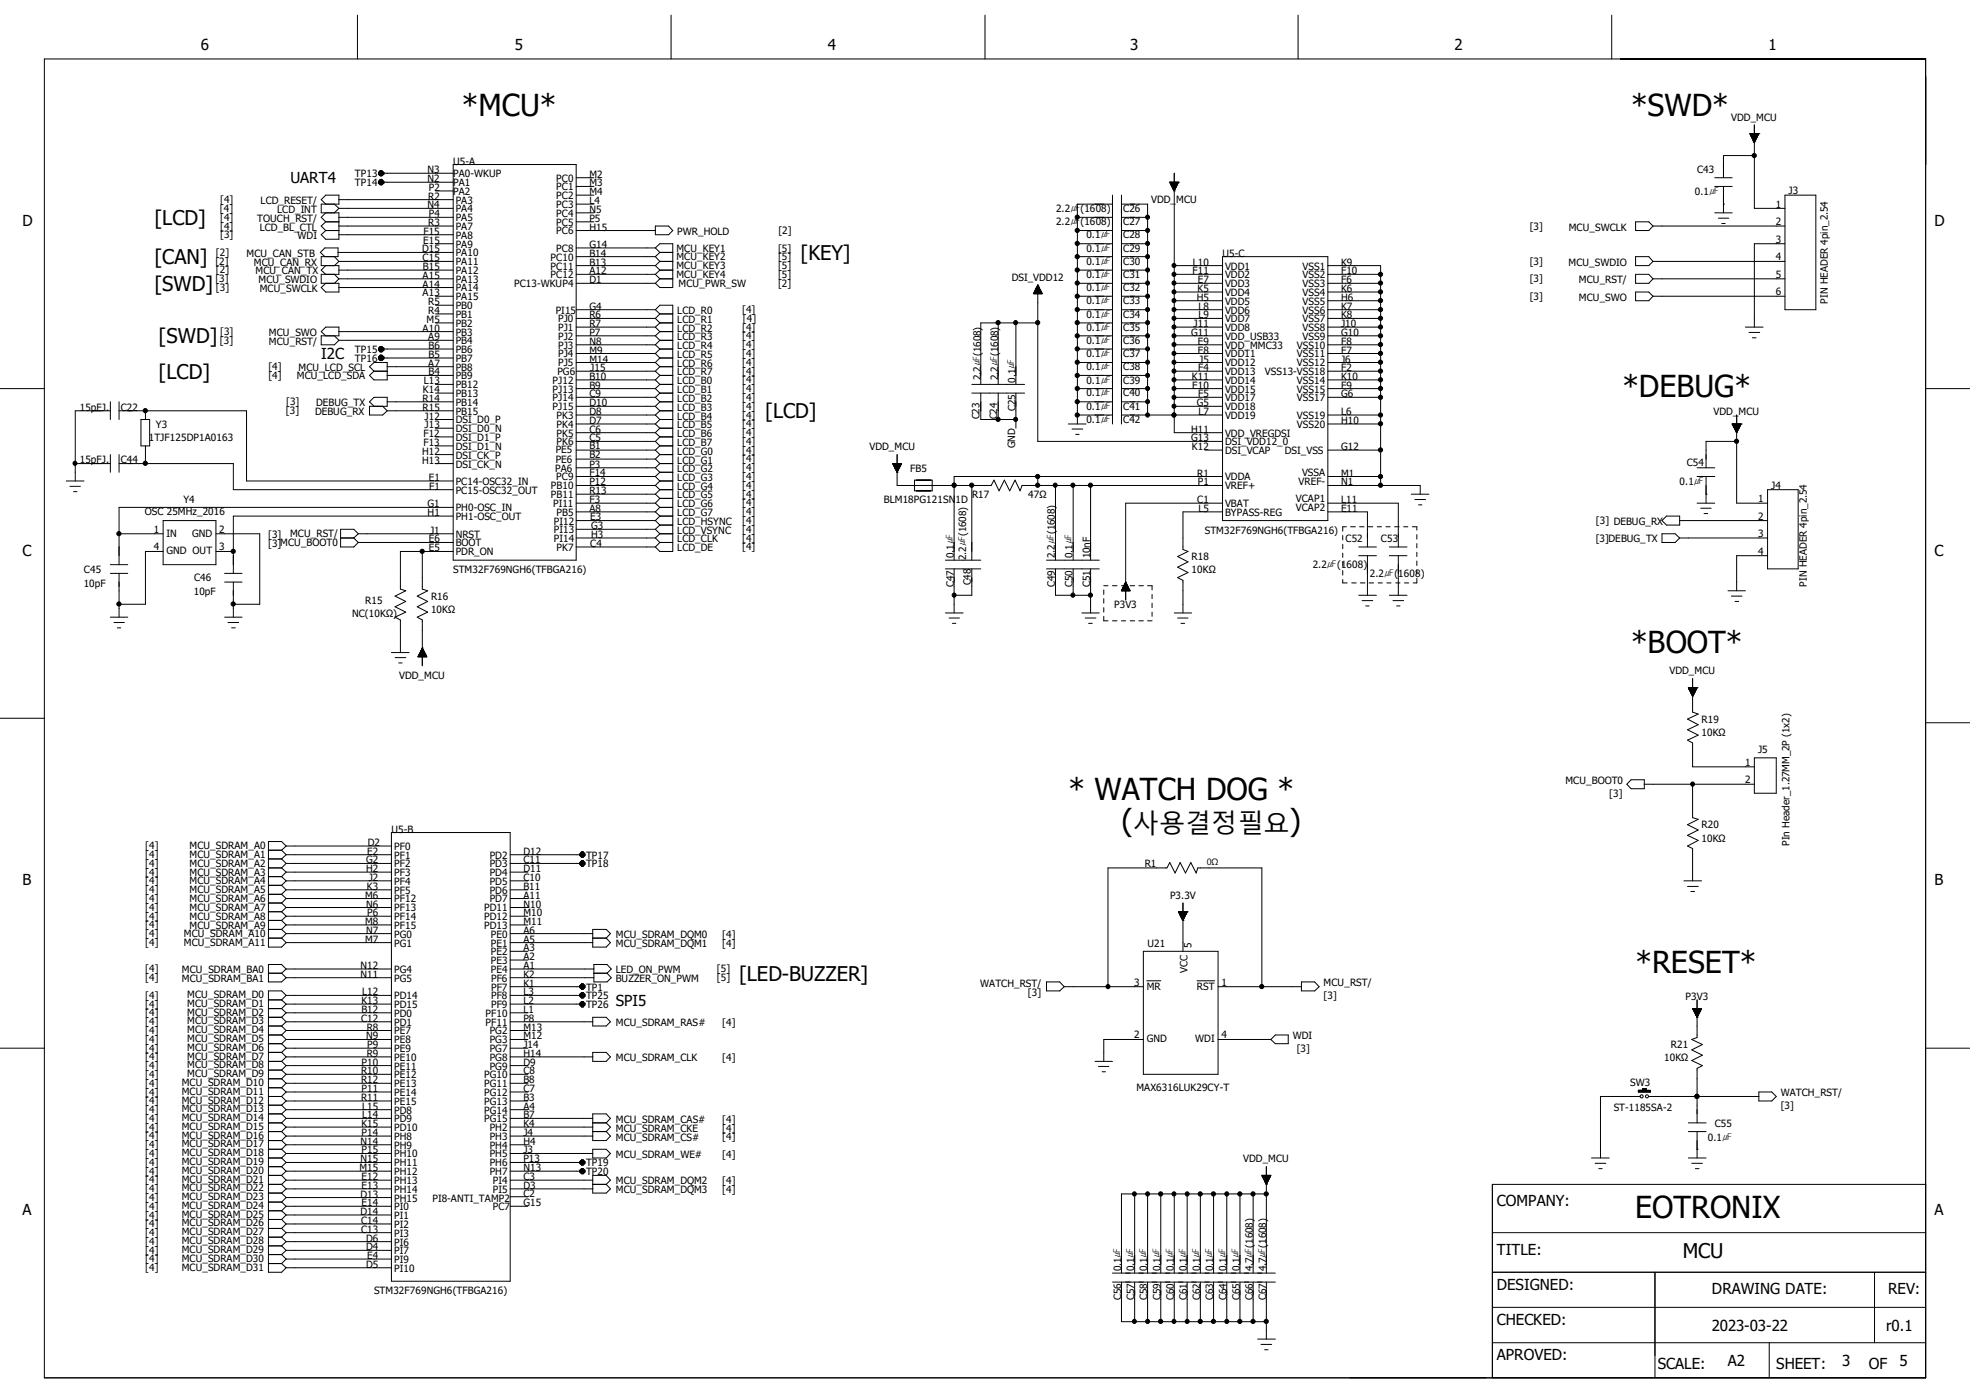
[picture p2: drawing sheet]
<svg xmlns="http://www.w3.org/2000/svg" width="297mm" height="210mm" viewBox="0 0 297 210" stroke-linecap="round" stroke-linejoin="round" font-family="sans-serif">
<defs><g id="words">
<g font-size="4.6">
<text x="69.6" y="17.5">*MCU*</text>
<text x="245.9" y="17.5">*SWD*</text>
<text x="244.6" y="59.9">*DEBUG*</text>
<text x="245.9" y="98.4">*BOOT*</text>
<text x="161.1" y="120.6">* WATCH DOG *</text>
<text x="169.1" y="125.3">(</text>
<text x="194.4" y="125.3">)</text>
<text x="246.6" y="146.7">*RESET*</text>
<text x="246.5" y="183.6">EOTRONIX</text>
</g>
<text font-size="3.9" x="170.8" y="125.5">사용결정필요</text>
<g font-size="3.1">
<text x="23.3" y="33.9">[LCD]</text>
<text x="23.3" y="39.8">[CAN]</text>
<text x="120.7" y="39.2">[KEY]</text>
<text x="23.3" y="43.9">[SWD]</text>
<text x="23.9" y="51.8">[SWD]</text>
<text x="23.9" y="57.1">[LCD]</text>
<text x="115.4" y="63.1">[LCD]</text>
<text x="111.4" y="147.9">[LED-BUZZER]</text>
<text x="253.7" y="189.7">MCU</text>
</g>
<g font-size="2.3">
<text x="30.3" y="7.6">6</text>
<text x="77.6" y="7.6">5</text>
<text x="124.8" y="7.6">4</text>
<text x="170.4" y="7.6">3</text>
<text x="219.3" y="7.6">2</text>
<text x="266.6" y="7.6">1</text>
<text x="43.8" y="27.6">UART4</text>
<text x="3.4" y="34.1">D</text>
<text x="291.6" y="34.1">D</text>
<text x="48.4" y="54.1">I2C</text>
<text x="3.4" y="83.8">C</text>
<text x="291.6" y="83.8">C</text>
<text x="3.4" y="133.5">B</text>
<text x="291.6" y="133.5">B</text>
<text x="92.8" y="151.6">SPI5</text>
<text x="3.4" y="183.2">A</text>
<text x="225.7" y="181.9">COMPANY:</text>
<text x="291.6" y="183.2">A</text>
<text x="225.7" y="189.1">TITLE:</text>
<text x="225.7" y="194.5">DESIGNED:</text>
<text x="258.1" y="195.1">DRAWING DATE:</text>
<text x="284.6" y="195.1">REV:</text>
<text x="225.7" y="199.8">CHECKED:</text>
<text x="258.1" y="200.6">2023-03-22</text>
<text x="284.4" y="200.6">r0.1</text>
<text x="225.7" y="205.1">APROVED:</text>
<text x="249.9" y="206.4">SCALE:</text>
<text x="260.5" y="205.9">A2</text>
<text x="267.8" y="206.4">SHEET:</text>
<text x="277.7" y="205.9">3</text>
<text x="281.8" y="206.4">OF</text>
<text x="286.4" y="205.9">5</text>
</g>
<g font-size="1.5">
<text x="261" y="18.2">VDD_MCU</text>
<text x="53.5" y="26.7">TP13</text>
<text x="53.5" y="28.1">TP14</text>
<text x="64.5" y="26.1">N3</text>
<text x="64.5" y="27.5">N2</text>
<text x="64.6" y="28.8">P2</text>
<text x="68.3" y="26.7">PA0-WKUP</text>
<text x="68.3" y="28.1">PA1</text>
<text x="68.3" y="29.4">PA2</text>
<text x="68.3" y="24.8">U5-A</text>
<text x="83.9" y="27.4">PC0</text>
<text x="83.9" y="28.7">PC1</text>
<text x="88.9" y="26.8">M2</text>
<text x="88.9" y="28.1">M3</text>
<text x="88.9" y="29.4">M4</text>
<text x="255.5" y="29.4">0.1㎌</text>
<text x="255.9" y="26.1">C43</text>
<text x="269.7" y="29.3">J3</text>
<text x="33.1" y="32">[4]</text>
<text x="33.2" y="34.6">[4]</text>
<text x="33.2" y="30.6">[4]</text>
<text x="33.2" y="33.3">[4]</text>
<text x="33.2" y="35.9">[3]</text>
<text x="38.8" y="33.4">TOUCH_RST/</text>
<text x="39.2" y="34.8">LCD_BL_CTL</text>
<text x="39.3" y="30.8">LCD_RESET/</text>
<text x="41.8" y="32.1">LCD_INT</text>
<text x="63.8" y="35.4">F15</text>
<text x="64.5" y="31.4">N4</text>
<text x="64.6" y="30.1">R2</text>
<text x="64.6" y="34.1">R3</text>
<text x="64.6" y="32.8">P4</text>
<text x="68.7" y="30.7">PA3</text>
<text x="68.7" y="32">PA4</text>
<text x="68.7" y="33.4">PA5</text>
<text x="68.7" y="34.7">PA7</text>
<text x="68.7" y="36">PA8</text>
<text x="83.9" y="30">PC2</text>
<text x="83.9" y="31.4">PC3</text>
<text x="83.9" y="32.7">PC4</text>
<text x="83.9" y="34">PC5</text>
<text x="83.9" y="35.3">PC6</text>
<text x="88.9" y="30.8">L4</text>
<text x="88.9" y="32.1">N5</text>
<text x="88.9" y="33.4">P5</text>
<text x="88.9" y="34.8">H15</text>
<text x="102.1" y="35.4">PWR_HOLD</text>
<text x="117.3" y="35.3">[2]</text>
<text x="159.2" y="32">2.2㎌(1608)</text>
<text x="159.2" y="34">2.2㎌(1608)</text>
<text x="163.8" y="35.9">0.1㎌</text>
<text x="169.3" y="32">C26</text>
<text x="169.3" y="34">C27</text>
<text x="169.3" y="35.9">C28</text>
<text x="173.6" y="30.6">VDD_MCU</text>
<text x="230.6" y="34.6">[3]</text>
<text x="236.5" y="34.8">MCU_SWCLK</text>
<text x="267.8" y="34">2</text>
<text x="267.8" y="31.3">1</text>
<text x="32.5" y="39.9">[2]</text>
<text x="32.6" y="38.6">[2]</text>
<text x="32.6" y="41.2">[2]</text>
<text x="37.2" y="38.7">MCU_CAN_STB</text>
<text x="38.3" y="40">MCU_CAN_RX</text>
<text x="38.5" y="41.4">MCU_CAN_TX</text>
<text x="44.9" y="36.1">WDI</text>
<text x="63.6" y="38.1">D15</text>
<text x="63.7" y="39.4">C15</text>
<text x="63.8" y="40.7">B15</text>
<text x="63.8" y="36.7">E15</text>
<text x="68.7" y="37.3">PA9</text>
<text x="68.7" y="38.7">PA10</text>
<text x="68.7" y="40">PA11</text>
<text x="68.7" y="41.3">PA12</text>
<text x="83" y="39.3">PC10</text>
<text x="83" y="40.6">PC11</text>
<text x="83" y="42">PC12</text>
<text x="83.9" y="38">PC8</text>
<text x="88.9" y="37.4">G14</text>
<text x="88.9" y="38.7">B14</text>
<text x="88.9" y="40">B13</text>
<text x="88.9" y="41.4">A12</text>
<text x="102" y="39.2">MCU_KEY2</text>
<text x="102" y="37.9">MCU_KEY1</text>
<text x="102" y="40.6">MCU_KEY3</text>
<text x="102" y="41.9">MCU_KEY4</text>
<text x="117.3" y="39.2">[5]</text>
<text x="117.3" y="37.9">[5]</text>
<text x="117.3" y="40.6">[5]</text>
<text x="117.3" y="41.9">[5]</text>
<text x="163.8" y="41.9">0.1㎌</text>
<text x="163.8" y="39.9">0.1㎌</text>
<text x="163.8" y="37.9">0.1㎌</text>
<text x="169.3" y="41.9">C31</text>
<text x="169.3" y="39.9">C30</text>
<text x="169.3" y="37.9">C29</text>
<text x="179.8" y="41.4">F11</text>
<text x="179.8" y="40">L10</text>
<text x="184.3" y="38.7">U5-C</text>
<text x="184.7" y="42">VDD2</text>
<text x="184.7" y="40.6">VDD1</text>
<text x="196.4" y="42">VSS2</text>
<text x="196.4" y="40.6">VSS1</text>
<text x="202.2" y="41.4">F10</text>
<text x="202.2" y="40">K9</text>
<text x="230.6" y="39.9">[3]</text>
<text x="236.5" y="40">MCU_SWDIO</text>
<text x="267.8" y="36.6">3</text>
<text x="267.8" y="39.2">4</text>
<text x="267.8" y="41.9">5</text>
<text x="32.5" y="42.5">[3]</text>
<text x="32.6" y="43.9">[3]</text>
<text x="39" y="42.7">MCU_SWDIO</text>
<text x="39.2" y="44">MCU_SWCLK</text>
<text x="63.7" y="42">A15</text>
<text x="63.7" y="43.3">A14</text>
<text x="63.7" y="44.7">A13</text>
<text x="64.6" y="46">R5</text>
<text x="64.6" y="47.3">R4</text>
<text x="68.7" y="46.6">PB0</text>
<text x="68.7" y="47.9">PB1</text>
<text x="68.7" y="42.6">PA13</text>
<text x="68.7" y="43.9">PA14</text>
<text x="68.7" y="45.3">PA15</text>
<text x="77.5" y="43.3">PC13-WKUP4</text>
<text x="83.8" y="47.3">PI15</text>
<text x="88.9" y="42.7">D1</text>
<text x="88.9" y="46.7">G4</text>
<text x="102.1" y="47.3">LCD_R0</text>
<text x="102.3" y="43.2">MCU_PWR_SW</text>
<text x="111.9" y="47.2">[4]</text>
<text x="117.3" y="43.2">[2]</text>
<text x="152.5" y="42.3">DSI_VDD12</text>
<text x="163.8" y="47.9">0.1㎌</text>
<text x="163.8" y="45.9">0.1㎌</text>
<text x="163.8" y="43.9">0.1㎌</text>
<text x="169.3" y="47.9">C34</text>
<text x="169.3" y="45.9">C33</text>
<text x="169.3" y="43.9">C32</text>
<text x="180.4" y="45.3">H5</text>
<text x="180.6" y="44">K5</text>
<text x="180.6" y="42.7">E7</text>
<text x="180.7" y="46.7">L8</text>
<text x="184.7" y="44.6">VDD4</text>
<text x="184.7" y="43.3">VDD3</text>
<text x="184.7" y="45.9">VDD5</text>
<text x="184.7" y="47.3">VDD6</text>
<text x="196.4" y="43.3">VSS3</text>
<text x="196.4" y="44.6">VSS4</text>
<text x="196.4" y="45.9">VSS5</text>
<text x="196.4" y="47.3">VSS6</text>
<text x="202.2" y="42.7">F6</text>
<text x="202.2" y="44">K6</text>
<text x="202.2" y="45.3">H6</text>
<text x="202.2" y="46.7">K7</text>
<text x="230.6" y="45.2">[3]</text>
<text x="230.6" y="42.5">[3]</text>
<text x="238" y="45.3">MCU_SWO</text>
<text x="238" y="42.7">MCU_RST/</text>
<text x="267.8" y="44.5">6</text>
<text x="275.6" y="45.8" transform="rotate(-90 275.6 45.8)">PIN HEADER 4pin_2.54</text>
<text x="33.1" y="51.8">[3]</text>
<text x="33.2" y="50.5">[3]</text>
<text x="40.6" y="52">MCU_RST/</text>
<text x="40.6" y="50.6">MCU_SWO</text>
<text x="53.5" y="53.2">TP15</text>
<text x="63.7" y="50">A10</text>
<text x="64.3" y="48.7">M5</text>
<text x="64.6" y="51.3">A9</text>
<text x="64.6" y="52.6">B6</text>
<text x="64.6" y="54">B5</text>
<text x="68.7" y="49.3">PB2</text>
<text x="68.7" y="50.6">PB3</text>
<text x="68.7" y="51.9">PB4</text>
<text x="68.7" y="53.2">PB6</text>
<text x="84.2" y="51.2">PJ2</text>
<text x="84.2" y="52.6">PJ3</text>
<text x="84.2" y="53.9">PJ4</text>
<text x="84.2" y="48.6">PJ0</text>
<text x="84.2" y="49.9">PJ1</text>
<text x="88.9" y="50.6">P7</text>
<text x="88.9" y="52">N8</text>
<text x="88.9" y="53.3">M9</text>
<text x="88.9" y="48">R6</text>
<text x="88.9" y="49.3">R7</text>
<text x="102.1" y="48.7">LCD_R1</text>
<text x="102.1" y="51.3">LCD_R3</text>
<text x="102.1" y="52.6">LCD_R4</text>
<text x="102.1" y="54">LCD_R5</text>
<text x="102.1" y="50">LCD_R2</text>
<text x="111.9" y="51.2">[4]</text>
<text x="111.9" y="52.5">[4]</text>
<text x="111.9" y="53.8">[4]</text>
<text x="111.9" y="49.9">[4]</text>
<text x="112" y="48.5">[4]</text>
<text x="163.8" y="53.8">0.1㎌</text>
<text x="163.8" y="51.9">0.1㎌</text>
<text x="163.8" y="49.9">0.1㎌</text>
<text x="169.3" y="53.8">C37</text>
<text x="169.3" y="51.9">C36</text>
<text x="169.3" y="49.9">C35</text>
<text x="179.6" y="50.6">G11</text>
<text x="180" y="49.3">J11</text>
<text x="180.6" y="52">E9</text>
<text x="180.6" y="53.3">E8</text>
<text x="180.7" y="48">L9</text>
<text x="184.7" y="52.6">VDD_MMC33</text>
<text x="184.7" y="53.9">VDD11</text>
<text x="184.7" y="48.6">VDD7</text>
<text x="184.7" y="49.9">VDD8</text>
<text x="184.7" y="51.2">VDD_USB33</text>
<text x="195.5" y="52.6">VSS10</text>
<text x="195.5" y="53.9">VSS11</text>
<text x="196.4" y="48.6">VSS7</text>
<text x="196.4" y="49.9">VSS8</text>
<text x="196.4" y="51.2">VSS9</text>
<text x="202.2" y="52">F8</text>
<text x="202.2" y="53.3">F7</text>
<text x="202.2" y="48">K8</text>
<text x="202.2" y="49.3">J10</text>
<text x="202.2" y="50.6">G10</text>
<text x="40.5" y="55.8">[4]</text>
<text x="40.5" y="57.1">[4]</text>
<text x="44.7" y="57.2">MCU_LCD_SDA</text>
<text x="45" y="55.9">MCU_LCD_SCL</text>
<text x="53.5" y="54.6">TP16</text>
<text x="63.8" y="59.3">K14</text>
<text x="63.9" y="58">L13</text>
<text x="64.6" y="55.3">A7</text>
<text x="64.6" y="56.6">B4</text>
<text x="68.7" y="58.5">PB12</text>
<text x="68.7" y="59.9">PB13</text>
<text x="68.7" y="54.6">PB7</text>
<text x="68.7" y="55.9">PB8</text>
<text x="68.7" y="57.2">PB9</text>
<text x="83.3" y="57.9">PJ12</text>
<text x="83.3" y="59.2">PJ13</text>
<text x="84" y="56.6">PG6</text>
<text x="84.2" y="55.2">PJ5</text>
<text x="88.9" y="54.7">M14</text>
<text x="88.9" y="57.3">B10</text>
<text x="88.9" y="58.6">B9</text>
<text x="88.9" y="59.9">C9</text>
<text x="89" y="56">J15</text>
<text x="102.1" y="55.3">LCD_R6</text>
<text x="102.1" y="56.6">LCD_R7</text>
<text x="102.1" y="58">LCD_B0</text>
<text x="102.1" y="59.3">LCD_B1</text>
<text x="111.9" y="55.2">[4]</text>
<text x="111.9" y="56.5">[4]</text>
<text x="111.9" y="57.8">[4]</text>
<text x="111.9" y="59.1">[4]</text>
<text x="147.9" y="57.3" transform="rotate(-90 147.9 57.3)">2.2㎌(1608)</text>
<text x="150.5" y="57.3" transform="rotate(-90 150.5 57.3)">2.2㎌(1608)</text>
<text x="153.1" y="57.7" transform="rotate(-90 153.1 57.7)">0.1㎌</text>
<text x="163.8" y="59.8">0.1㎌</text>
<text x="163.8" y="57.8">0.1㎌</text>
<text x="163.8" y="55.8">0.1㎌</text>
<text x="169.3" y="59.8">C40</text>
<text x="169.3" y="57.8">C39</text>
<text x="169.3" y="55.8">C38</text>
<text x="179.7" y="57.3">K11</text>
<text x="179.7" y="58.6">E10</text>
<text x="180.6" y="56">F4</text>
<text x="180.6" y="59.9">F5</text>
<text x="180.8" y="54.7">J5</text>
<text x="184.7" y="55.2">VDD12</text>
<text x="184.7" y="56.6">VDD13</text>
<text x="184.7" y="57.9">VDD14</text>
<text x="184.7" y="59.2">VDD15</text>
<text x="190.7" y="56.6">VSS13-VSS18</text>
<text x="195.5" y="55.2">VSS12</text>
<text x="195.5" y="57.9">VSS14</text>
<text x="195.5" y="59.2">VSS15</text>
<text x="202.2" y="54.7">J6</text>
<text x="202.2" y="56">F2</text>
<text x="202.2" y="57.3">K10</text>
<text x="202.2" y="58.6">F9</text>
<text x="202.2" y="59.9">G6</text>
<text x="12" y="61.9">15pFJ.</text>
<text x="18.2" y="61.9">C22</text>
<text x="23.5" y="64.6">Y3</text>
<text x="43.1" y="62.4">[3]</text>
<text x="43.1" y="61.1">[3]</text>
<text x="47.5" y="62.6">DEBUG_RX</text>
<text x="47.7" y="61.2">DEBUG_TX</text>
<text x="63.7" y="60.6">R14</text>
<text x="63.7" y="61.9">R15</text>
<text x="63.8" y="65.9">F12</text>
<text x="64" y="63.2">J12</text>
<text x="64" y="64.6">J13</text>
<text x="68.7" y="61.2">PB14</text>
<text x="68.7" y="62.5">PB15</text>
<text x="68.7" y="63.8">DSI_D0_P</text>
<text x="68.7" y="65.2">DSI_D0_N</text>
<text x="83.3" y="60.5">PJ14</text>
<text x="83.3" y="61.8">PJ15</text>
<text x="83.9" y="63.2">PK3</text>
<text x="83.9" y="64.5">PK4</text>
<text x="83.9" y="65.8">PK5</text>
<text x="88.9" y="61.3">D10</text>
<text x="88.9" y="62.6">D8</text>
<text x="88.9" y="63.9">D7</text>
<text x="88.9" y="65.2">C6</text>
<text x="102.1" y="60.6">LCD_B2</text>
<text x="102.1" y="61.9">LCD_B3</text>
<text x="102.1" y="63.2">LCD_B4</text>
<text x="102.1" y="64.6">LCD_B5</text>
<text x="102.1" y="65.9">LCD_B6</text>
<text x="111.9" y="60.5">[4]</text>
<text x="111.9" y="61.8">[4]</text>
<text x="111.9" y="63.1">[4]</text>
<text x="111.9" y="64.4">[4]</text>
<text x="111.9" y="65.7">[4]</text>
<text x="147.7" y="63.2" transform="rotate(-90 147.7 63.2)">C23</text>
<text x="150.3" y="63.2" transform="rotate(-90 150.3 63.2)">C24</text>
<text x="153.1" y="62" transform="rotate(-90 153.1 62)">C25</text>
<text x="163.8" y="63.8">0.1㎌</text>
<text x="163.8" y="61.8">0.1㎌</text>
<text x="169.3" y="63.8">C42</text>
<text x="169.3" y="61.8">C41</text>
<text x="179.6" y="65.2">H11</text>
<text x="180.4" y="61.3">G5</text>
<text x="180.7" y="62.6">L7</text>
<text x="184.7" y="65.8">VDD_VREGDSI</text>
<text x="184.7" y="63.2">VDD19</text>
<text x="184.7" y="61.8">VDD18</text>
<text x="184.7" y="60.5">VDD17</text>
<text x="195.5" y="60.5">VSS17</text>
<text x="195.5" y="63.2">VSS19</text>
<text x="195.5" y="64.5">VSS20</text>
<text x="202.2" y="62.6">L6</text>
<text x="202.2" y="63.9">H10</text>
<text x="258.4" y="62.6">VDD_MCU</text>
<text x="12" y="69.8">15pFJ.</text>
<text x="18.2" y="69.8">C44</text>
<text x="22.4" y="66.4">1TJF125DP1A0163</text>
<text x="63.6" y="68.5">H12</text>
<text x="63.6" y="69.9">H13</text>
<text x="63.8" y="67.2">F13</text>
<text x="68.7" y="69.1">DSI_CK_P</text>
<text x="68.7" y="70.5">DSI_CK_N</text>
<text x="68.7" y="67.8">DSI_D1_N</text>
<text x="68.7" y="66.5">DSI_D1_P</text>
<text x="83.7" y="71.1">PA6</text>
<text x="83.8" y="68.3">PE5</text>
<text x="83.8" y="69.8">PE6</text>
<text x="83.9" y="67.1">PK6</text>
<text x="88.9" y="70.5">P3</text>
<text x="88.9" y="71.7">F14</text>
<text x="88.9" y="66.5">C5</text>
<text x="88.9" y="67.7">B1</text>
<text x="88.9" y="69">B2</text>
<text x="102.1" y="67.2">LCD_B7</text>
<text x="102.1" y="68.5">LCD_G0</text>
<text x="102.1" y="69.9">LCD_G1</text>
<text x="102.1" y="71.2">LCD_G2</text>
<text x="111.9" y="67.1">[4]</text>
<text x="111.9" y="68.4">[4]</text>
<text x="111.9" y="69.7">[4]</text>
<text x="111.9" y="71.1">[4]</text>
<text x="131.1" y="67.9">VDD_MCU</text>
<text x="137.2" y="71.2">FB5</text>
<text x="153" y="67.6" transform="rotate(-90 153 67.6)">GND</text>
<text x="179.6" y="66.5">G13</text>
<text x="179.7" y="67.9">K12</text>
<text x="180.5" y="71.8">R1</text>
<text x="184.7" y="68.5">DSI_VCAP</text>
<text x="184.7" y="67.1">DSI_VDD12_0</text>
<text x="193.7" y="68.5">DSI_VSS</text>
<text x="196.3" y="71.8">VSSA</text>
<text x="202.2" y="71.8">M1</text>
<text x="202.2" y="67.9">G12</text>
<text x="254.3" y="70.3">C54</text>
<text x="21.8" y="77.7">OSC 25MHz_2016</text>
<text x="27.6" y="75.9">Y4</text>
<text x="64.5" y="76.5">G1</text>
<text x="64.5" y="77.8">H1</text>
<text x="64.6" y="72.5">E1</text>
<text x="64.7" y="73.8">F1</text>
<text x="68.7" y="73.1">PC14-OSC32_IN</text>
<text x="68.7" y="74.4">PC15-OSC32_OUT</text>
<text x="68.7" y="77.1">PH0-OSC_IN</text>
<text x="83.1" y="73.8">PB10</text>
<text x="83.1" y="75.1">PB11</text>
<text x="83.4" y="76.5">PI11</text>
<text x="83.9" y="72.4">PC9</text>
<text x="83.9" y="77.8">PB5</text>
<text x="88.9" y="73.2">P12</text>
<text x="88.9" y="74.5">R13</text>
<text x="88.9" y="75.9">F3</text>
<text x="88.9" y="77.2">A8</text>
<text x="102.1" y="72.5">LCD_G3</text>
<text x="102.1" y="73.8">LCD_G4</text>
<text x="102.1" y="75.1">LCD_G5</text>
<text x="102.1" y="76.5">LCD_G6</text>
<text x="102.1" y="77.8">LCD_G7</text>
<text x="111.9" y="72.4">[4]</text>
<text x="111.9" y="73.7">[4]</text>
<text x="111.9" y="75">[4]</text>
<text x="111.9" y="76.3">[4]</text>
<text x="111.9" y="77.7">[4]</text>
<text x="133.3" y="75.9">BLM18PG121SN1D</text>
<text x="146.6" y="75">R17</text>
<text x="155" y="75">47Ω</text>
<text x="180.5" y="75.9">C1</text>
<text x="180.6" y="73.2">P1</text>
<text x="180.7" y="77.2">L5</text>
<text x="184.7" y="76.5">VBAT</text>
<text x="184.7" y="73.8">VREF+</text>
<text x="184.7" y="72.4">VDDA</text>
<text x="184.7" y="77.8">BYPASS-REG</text>
<text x="195.4" y="77.1">VCAP2</text>
<text x="195.4" y="75.7">VCAP1</text>
<text x="195.8" y="73.1">VREF-</text>
<text x="202.2" y="73.2">N1</text>
<text x="202.2" y="77.2">E11</text>
<text x="202.2" y="75.9">L11</text>
<text x="253.2" y="73.1">0.1㎌</text>
<text x="265.1" y="75.7">1</text>
<text x="267" y="73.7">J4</text>
<text x="23.2" y="80.3">1</text>
<text x="23.2" y="83">4</text>
<text x="25.1" y="80.9">IN</text>
<text x="25.1" y="83.6">GND OUT</text>
<text x="29" y="80.9">GND</text>
<text x="33.1" y="80.3">2</text>
<text x="33.1" y="83">3</text>
<text x="40.4" y="82.5">[3]MCU_BOOT0</text>
<text x="40.4" y="81.1">[3]</text>
<text x="43.7" y="81">MCU_RST/</text>
<text x="64.6" y="81.8">E6</text>
<text x="64.6" y="83.1">E5</text>
<text x="64.9" y="80.5">J1</text>
<text x="68.7" y="78.4">PH1-OSC_OUT</text>
<text x="68.7" y="81.1">NRST</text>
<text x="68.7" y="82.4">BOOT</text>
<text x="68.7" y="83.7">PDR_ON</text>
<text x="83.5" y="81.7">PI14</text>
<text x="83.5" y="80.4">PI13</text>
<text x="83.5" y="79.1">PI12</text>
<text x="83.9" y="83.1">PK7</text>
<text x="89" y="82.5">C4</text>
<text x="89" y="78.4">E3</text>
<text x="89.1" y="81.1">H3</text>
<text x="89.1" y="79.8">G3</text>
<text x="102.1" y="79.2">LCD_HSYNC</text>
<text x="102.1" y="80.5">LCD_VSYNC</text>
<text x="102.1" y="81.8">LCD_CLK</text>
<text x="102.1" y="83.1">LCD_DE</text>
<text x="111.9" y="79">[4]</text>
<text x="111.9" y="80.3">[4]</text>
<text x="111.9" y="81.7">[4]</text>
<text x="111.9" y="83">[4]</text>
<text x="181.7" y="80.5">STM32F769NGH6(TFBGA216)</text>
<text x="202.9" y="81.8">C52</text>
<text x="208.2" y="81.8">C53</text>
<text x="240.6" y="81.7">[3]DEBUG_TX</text>
<text x="240.6" y="79">[3] DEBUG_RX</text>
<text x="265.1" y="81">3</text>
<text x="265.1" y="78.4">2</text>
<text x="265.1" y="83.7">4</text>
<text x="12.6" y="88.4">10pF</text>
<text x="12.7" y="86.3">C45</text>
<text x="29.2" y="89.7">10pF</text>
<text x="29.3" y="87.6">C46</text>
<text x="68.3" y="86.4">STM32F769NGH6(TFBGA216)</text>
<text x="143.8" y="88.5" transform="rotate(-90 143.8 88.5)">C47</text>
<text x="143.8" y="84.2" transform="rotate(-90 143.8 84.2)">0.1㎌</text>
<text x="145.7" y="84.5" transform="rotate(-90 145.7 84.5)">2.2㎌(1608)</text>
<text x="146.3" y="88.3" transform="rotate(-90 146.3 88.3)">C48</text>
<text x="159" y="88.5" transform="rotate(-90 159 88.5)">C49</text>
<text x="159" y="84.2" transform="rotate(-90 159 84.2)">2.2㎌(1608)</text>
<text x="161.7" y="88.5" transform="rotate(-90 161.7 88.5)">C50</text>
<text x="161.7" y="84.2" transform="rotate(-90 161.7 84.2)">0.1㎌</text>
<text x="164.4" y="88.5" transform="rotate(-90 164.4 88.5)">C51</text>
<text x="164.4" y="84.2" transform="rotate(-90 164.4 84.2)">10nF</text>
<text x="179.7" y="84.5">R18</text>
<text x="179.7" y="86.4">10KΩ</text>
<text x="197.9" y="85.6">2.2㎌(1608)</text>
<text x="206.5" y="87">2.2㎌(1608)</text>
<text x="272.4" y="88.4" transform="rotate(-90 272.4 88.4)">PIN HEADER 4pin_2.54</text>
<text x="53.1" y="93">NC(10KΩ)</text>
<text x="55.1" y="91.1">R15</text>
<text x="65" y="90.4">R16</text>
<text x="65" y="92.4">10KΩ</text>
<text x="168" y="91.7">P3V3</text>
<text x="251.7" y="101.7">VDD_MCU</text>
<text x="60.2" y="102.3">VDD_MCU</text>
<text x="256.5" y="109">R19</text>
<text x="256.5" y="111">10KΩ</text>
<text x="265" y="113.5">J5</text>
<text x="236" y="118.2">MCU_BOOT0</text>
<text x="263.1" y="115.5">1</text>
<text x="263.1" y="118.1">2</text>
<text x="59" y="125.5">U5-B</text>
<text x="242.6" y="120.1">[3]</text>
<text x="256.5" y="124.9">R20</text>
<text x="21.9" y="128.1">[4]</text>
<text x="21.9" y="129.4">[4]</text>
<text x="21.9" y="130.7">[4]</text>
<text x="28.6" y="130.7">MCU_SDRAM_A2</text>
<text x="28.6" y="128.1">MCU_SDRAM_A0</text>
<text x="28.6" y="129.4">MCU_SDRAM_A1</text>
<text x="55.2" y="130.2">G2</text>
<text x="55.2" y="131.5">H2</text>
<text x="55.4" y="128.9">E2</text>
<text x="55.5" y="127.6">D2</text>
<text x="59.4" y="129.5">PF1</text>
<text x="59.4" y="130.8">PF2</text>
<text x="59.4" y="128.1">PF0</text>
<text x="73.8" y="129.5">PD2</text>
<text x="73.8" y="130.8">PD3</text>
<text x="78.9" y="128.9">D12</text>
<text x="78.9" y="130.2">C11</text>
<text x="78.9" y="131.5">D11</text>
<text x="88.3" y="129.5">TP17</text>
<text x="88.3" y="130.8">TP18</text>
<text x="172.6" y="130.7">R1</text>
<text x="256.5" y="126.9">10KΩ</text>
<text x="269.8" y="127.5" transform="rotate(-90 269.8 127.5)">PIn Header_1.27MM_2P (1x2)</text>
<text x="21.9" y="132">[4]</text>
<text x="21.9" y="133.3">[4]</text>
<text x="21.9" y="134.7">[4]</text>
<text x="21.9" y="136">[4]</text>
<text x="21.9" y="137.3">[4]</text>
<text x="28.6" y="132">MCU_SDRAM_A3</text>
<text x="28.6" y="133.3">MCU_SDRAM_A4</text>
<text x="28.6" y="134.7">MCU_SDRAM_A5</text>
<text x="28.6" y="136">MCU_SDRAM_A6</text>
<text x="28.6" y="137.3">MCU_SDRAM_A7</text>
<text x="55" y="135.5">M6</text>
<text x="55.2" y="136.8">N6</text>
<text x="55.3" y="134.2">K3</text>
<text x="55.6" y="132.8">J2</text>
<text x="59.4" y="132.1">PF3</text>
<text x="59.4" y="133.4">PF4</text>
<text x="59.4" y="134.7">PF5</text>
<text x="59.4" y="136.1">PF12</text>
<text x="59.4" y="137.4">PF13</text>
<text x="73" y="137.4">PD11</text>
<text x="73.8" y="132.1">PD4</text>
<text x="73.8" y="133.4">PD5</text>
<text x="73.8" y="134.7">PD6</text>
<text x="73.8" y="136.1">PD7</text>
<text x="78.9" y="136.8">N10</text>
<text x="78.9" y="132.8">C10</text>
<text x="78.9" y="134.2">B11</text>
<text x="78.9" y="135.5">A11</text>
<text x="176.4" y="135.5">P3.3V</text>
<text x="21.9" y="138.6">[4]</text>
<text x="21.9" y="140">[4]</text>
<text x="21.9" y="141.3">[4]</text>
<text x="21.9" y="142.6">[4]</text>
<text x="27.7" y="141.3">MCU_SDRAM_A10</text>
<text x="27.7" y="142.6">MCU_SDRAM_A11</text>
<text x="28.6" y="140">MCU_SDRAM_A9</text>
<text x="28.6" y="138.6">MCU_SDRAM_A8</text>
<text x="55" y="139.4">M8</text>
<text x="55" y="142.1">M7</text>
<text x="55.2" y="140.8">N7</text>
<text x="55.4" y="138.1">P6</text>
<text x="59.4" y="138.7">PF14</text>
<text x="59.4" y="140">PF15</text>
<text x="59.4" y="141.4">PG0</text>
<text x="59.4" y="142.7">PG1</text>
<text x="73" y="138.7">PD12</text>
<text x="73" y="140">PD13</text>
<text x="74" y="141.4">PE0</text>
<text x="74" y="142.7">PE1</text>
<text x="78.9" y="143.4">A3</text>
<text x="78.9" y="140.8">A6</text>
<text x="78.9" y="142.1">A5</text>
<text x="78.9" y="138.1">M10</text>
<text x="78.9" y="139.4">M11</text>
<text x="92.8" y="141.4">MCU_SDRAM_DQM0</text>
<text x="92.8" y="142.8">MCU_SDRAM_DQM1</text>
<text x="108.9" y="141.4">[4]</text>
<text x="108.9" y="142.7">[4]</text>
<text x="173" y="142.8">U21</text>
<text x="179.6" y="142.9" transform="rotate(-90 179.6 142.9)">5</text>
<text x="21.9" y="146.6">[4]</text>
<text x="21.9" y="147.9">[4]</text>
<text x="27.4" y="146.7">MCU_SDRAM_BA0</text>
<text x="27.4" y="148">MCU_SDRAM_BA1</text>
<text x="54.4" y="146.1">N12</text>
<text x="54.4" y="147.4">N11</text>
<text x="59.4" y="146.7">PG4</text>
<text x="59.4" y="148">PG5</text>
<text x="74" y="144">PE2</text>
<text x="74" y="145.3">PE3</text>
<text x="74" y="146.7">PE4</text>
<text x="74" y="148">PF6</text>
<text x="74" y="149.4">PF7</text>
<text x="78.9" y="144.7">A2</text>
<text x="78.9" y="146.1">A1</text>
<text x="78.9" y="147.4">K2</text>
<text x="78.9" y="148.8">K1</text>
<text x="88.3" y="149.4">TP1</text>
<text x="92.8" y="148">BUZZER_ON_PWM</text>
<text x="92.8" y="146.7">LED_ON_PWM</text>
<text x="108.1" y="147.9">[5]</text>
<text x="108.1" y="146.6">[5]</text>
<text x="147.8" y="148.8">WATCH_RST/</text>
<text x="171" y="148.6">3</text>
<text x="172.9" y="149.2">MR</text>
<text x="179" y="146.6" transform="rotate(-90 179 146.6)">VCC</text>
<text x="180.5" y="149.2">RST</text>
<text x="184.1" y="148.6">1</text>
<text x="199.6" y="148.6">MCU_RST/</text>
<text x="21.9" y="150.6">[4]</text>
<text x="21.9" y="151.9">[4]</text>
<text x="21.9" y="153.2">[4]</text>
<text x="21.9" y="154.6">[4]</text>
<text x="21.9" y="155.9">[4]</text>
<text x="28.2" y="150.5">MCU_SDRAM_D0</text>
<text x="28.2" y="151.8">MCU_SDRAM_D1</text>
<text x="28.2" y="153.1">MCU_SDRAM_D2</text>
<text x="28.2" y="154.4">MCU_SDRAM_D3</text>
<text x="28.2" y="155.7">MCU_SDRAM_D4</text>
<text x="54.4" y="154.1">C12</text>
<text x="54.5" y="151.4">K13</text>
<text x="54.5" y="152.7">B12</text>
<text x="54.6" y="150.1">L12</text>
<text x="55.3" y="155.4">R8</text>
<text x="59.4" y="156">PE7</text>
<text x="59.4" y="150.7">PD14</text>
<text x="59.4" y="152">PD15</text>
<text x="59.4" y="153.3">PD0</text>
<text x="59.4" y="154.6">PD1</text>
<text x="73.2" y="153.3">PF10</text>
<text x="73.2" y="154.6">PF11</text>
<text x="73.8" y="156">PG2</text>
<text x="74" y="150.7">PF8</text>
<text x="74" y="152">PF9</text>
<text x="78.9" y="150.1">L3</text>
<text x="78.9" y="151.4">L2</text>
<text x="78.9" y="152.7">L1</text>
<text x="78.9" y="154.1">P8</text>
<text x="78.9" y="155.4">M13</text>
<text x="88.3" y="150.7">TP25</text>
<text x="88.3" y="152">TP26</text>
<text x="92.8" y="154.7">MCU_SDRAM_RAS#</text>
<text x="108.9" y="154.7">[4]</text>
<text x="155" y="150.2">[3]</text>
<text x="199.6" y="150.6">[3]</text>
<text x="254.1" y="150.7">P3V3</text>
<text x="21.9" y="157.2">[4]</text>
<text x="21.9" y="158.5">[4]</text>
<text x="21.9" y="159.9">[4]</text>
<text x="21.9" y="161.2">[4]</text>
<text x="28.2" y="157.1">MCU_SDRAM_D5</text>
<text x="28.2" y="158.4">MCU_SDRAM_D6</text>
<text x="28.2" y="159.8">MCU_SDRAM_D7</text>
<text x="28.2" y="161.1">MCU_SDRAM_D8</text>
<text x="54.4" y="162">R10</text>
<text x="54.5" y="160.7">P10</text>
<text x="55.2" y="156.7">N9</text>
<text x="55.3" y="159.3">R9</text>
<text x="55.4" y="158">P9</text>
<text x="59.4" y="157.3">PE8</text>
<text x="59.4" y="158.6">PE9</text>
<text x="59.4" y="159.9">PE10</text>
<text x="59.4" y="161.2">PE11</text>
<text x="73.8" y="157.3">PG3</text>
<text x="73.8" y="158.6">PG7</text>
<text x="73.8" y="159.9">PG8</text>
<text x="73.8" y="161.2">PG9</text>
<text x="78.9" y="156.7">M12</text>
<text x="78.9" y="158">J14</text>
<text x="78.9" y="159.3">H14</text>
<text x="78.9" y="160.7">D9</text>
<text x="78.9" y="162">C8</text>
<text x="92.8" y="160">MCU_SDRAM_CLK</text>
<text x="108.9" y="160">[4]</text>
<text x="171" y="156.5">2</text>
<text x="172.9" y="157.1">GND</text>
<text x="180.2" y="157.1">WDI</text>
<text x="184.1" y="156.5">4</text>
<text x="194.9" y="156.7">WDI</text>
<text x="195.5" y="158.5">[3]</text>
<text x="250.9" y="160">10KΩ</text>
<text x="251.9" y="158">R21</text>
<text x="21.9" y="162.5">[4]</text>
<text x="21.9" y="163.8">[4]</text>
<text x="21.9" y="165.2">[4]</text>
<text x="21.9" y="166.5">[4]</text>
<text x="21.9" y="167.8">[4]</text>
<text x="27.4" y="163.7">MCU_SDRAM_D10</text>
<text x="27.4" y="165">MCU_SDRAM_D11</text>
<text x="27.4" y="166.4">MCU_SDRAM_D12</text>
<text x="27.4" y="167.7">MCU_SDRAM_D13</text>
<text x="28.2" y="162.4">MCU_SDRAM_D9</text>
<text x="54.4" y="163.3">R12</text>
<text x="54.4" y="166">R11</text>
<text x="54.5" y="164.6">P11</text>
<text x="54.6" y="167.3">L15</text>
<text x="59.4" y="162.6">PE12</text>
<text x="59.4" y="163.9">PE13</text>
<text x="59.4" y="165.2">PE14</text>
<text x="59.4" y="166.6">PE15</text>
<text x="59.4" y="167.9">PD8</text>
<text x="73" y="162.6">PG10</text>
<text x="73" y="163.9">PG11</text>
<text x="73" y="165.2">PG12</text>
<text x="73" y="166.6">PG13</text>
<text x="73" y="167.9">PG14</text>
<text x="78.9" y="163.3">B8</text>
<text x="78.9" y="164.6">C7</text>
<text x="78.9" y="166">B3</text>
<text x="78.9" y="167.3">A4</text>
<text x="171.3" y="164.5">MAX6316LUK29CY-T</text>
<text x="243.3" y="167.6">ST-1185SA-2</text>
<text x="245.8" y="163.7">SW3</text>
<text x="268.5" y="167.2">[3]</text>
<text x="268.5" y="165.2">WATCH_RST/</text>
<text x="21.9" y="169.1">[4]</text>
<text x="21.9" y="170.5">[4]</text>
<text x="21.9" y="171.8">[4]</text>
<text x="21.9" y="173.1">[4]</text>
<text x="27.4" y="169">MCU_SDRAM_D14</text>
<text x="27.4" y="170.3">MCU_SDRAM_D15</text>
<text x="27.4" y="171.7">MCU_SDRAM_D16</text>
<text x="27.4" y="173">MCU_SDRAM_D17</text>
<text x="54.4" y="172.6">N14</text>
<text x="54.5" y="169.9">K15</text>
<text x="54.5" y="171.3">P14</text>
<text x="54.5" y="173.9">P15</text>
<text x="54.6" y="168.6">L14</text>
<text x="59.4" y="171.9">PH8</text>
<text x="59.4" y="173.2">PH9</text>
<text x="59.4" y="169.2">PD9</text>
<text x="59.4" y="170.5">PD10</text>
<text x="73" y="169.2">PG15</text>
<text x="73.8" y="170.5">PH2</text>
<text x="73.8" y="171.9">PH3</text>
<text x="73.8" y="173.2">PH4</text>
<text x="78.9" y="169.9">K4</text>
<text x="78.9" y="171.3">J4</text>
<text x="78.9" y="172.6">H4</text>
<text x="78.9" y="173.9">J3</text>
<text x="78.9" y="168.6">B7</text>
<text x="92.8" y="170.6">MCU_SDRAM_CKE</text>
<text x="92.8" y="172">MCU_SDRAM_CS#</text>
<text x="92.8" y="169.3">MCU_SDRAM_CAS#</text>
<text x="108.9" y="170.6">[4]</text>
<text x="108.9" y="171.9">[4]</text>
<text x="108.9" y="169.2">[4]</text>
<text x="257.5" y="172">0.1㎌</text>
<text x="258.5" y="169.9">C55</text>
<text x="21.9" y="174.5">[4]</text>
<text x="21.9" y="175.8">[4]</text>
<text x="21.9" y="177.1">[4]</text>
<text x="21.9" y="178.4">[4]</text>
<text x="21.9" y="179.7">[4]</text>
<text x="27.4" y="174.3">MCU_SDRAM_D18</text>
<text x="27.4" y="175.6">MCU_SDRAM_D19</text>
<text x="27.4" y="177">MCU_SDRAM_D20</text>
<text x="27.4" y="178.3">MCU_SDRAM_D21</text>
<text x="27.4" y="179.6">MCU_SDRAM_D22</text>
<text x="54.2" y="176.6">M15</text>
<text x="54.4" y="175.3">N15</text>
<text x="54.5" y="177.9">E12</text>
<text x="54.5" y="179.2">E13</text>
<text x="59.4" y="174.5">PH10</text>
<text x="59.4" y="175.9">PH11</text>
<text x="59.4" y="177.2">PH12</text>
<text x="59.4" y="178.5">PH13</text>
<text x="59.4" y="179.8">PH14</text>
<text x="73.8" y="174.5">PH5</text>
<text x="73.8" y="175.9">PH6</text>
<text x="73.8" y="177.2">PH7</text>
<text x="74.3" y="178.5">PI4</text>
<text x="74.3" y="179.8">PI5</text>
<text x="78.9" y="175.3">P13</text>
<text x="78.9" y="176.6">N13</text>
<text x="78.9" y="177.9">C3</text>
<text x="78.9" y="179.2">D3</text>
<text x="88.3" y="175.9">TP19</text>
<text x="88.3" y="177.2">TP20</text>
<text x="92.8" y="174.6">MCU_SDRAM_WE#</text>
<text x="92.8" y="178.6">MCU_SDRAM_DQM2</text>
<text x="92.8" y="179.9">MCU_SDRAM_DQM3</text>
<text x="108.9" y="174.6">[4]</text>
<text x="108.9" y="178.6">[4]</text>
<text x="108.9" y="179.9">[4]</text>
<text x="187.5" y="175.3">VDD_MCU</text>
<text x="21.9" y="181.1">[4]</text>
<text x="21.9" y="182.4">[4]</text>
<text x="21.9" y="183.7">[4]</text>
<text x="21.9" y="185">[4]</text>
<text x="27.4" y="181">MCU_SDRAM_D23</text>
<text x="27.4" y="182.3">MCU_SDRAM_D24</text>
<text x="27.4" y="183.6">MCU_SDRAM_D25</text>
<text x="27.4" y="184.9">MCU_SDRAM_D26</text>
<text x="54.4" y="180.6">D13</text>
<text x="54.4" y="183.2">D14</text>
<text x="54.4" y="184.5">C14</text>
<text x="54.4" y="185.8">C13</text>
<text x="54.5" y="181.9">E14</text>
<text x="59.4" y="181.1">PH15</text>
<text x="59.4" y="182.5">PI0</text>
<text x="59.4" y="185.1">PI2</text>
<text x="59.4" y="183.8">PI1</text>
<text x="65.2" y="181.1">PI8-ANTI_TAMP2</text>
<text x="74.3" y="182.5">PC7</text>
<text x="78.9" y="180.4">C2</text>
<text x="78.9" y="181.9">G15</text>
<text x="21.9" y="186.4">[4]</text>
<text x="21.9" y="187.7">[4]</text>
<text x="21.9" y="189">[4]</text>
<text x="21.9" y="190.3">[4]</text>
<text x="21.9" y="191.7">[4]</text>
<text x="27.4" y="186.2">MCU_SDRAM_D27</text>
<text x="27.4" y="187.6">MCU_SDRAM_D28</text>
<text x="27.4" y="188.9">MCU_SDRAM_D29</text>
<text x="27.4" y="190.2">MCU_SDRAM_D30</text>
<text x="27.4" y="191.6">MCU_SDRAM_D31</text>
<text x="55.2" y="191.1">D5</text>
<text x="55.2" y="187.2">D6</text>
<text x="55.2" y="188.5">D4</text>
<text x="55.4" y="189.8">E4</text>
<text x="59.4" y="190.4">PI9</text>
<text x="59.4" y="191.7">PI10</text>
<text x="59.4" y="186.4">PI3</text>
<text x="59.4" y="187.8">PI6</text>
<text x="59.4" y="189.1">PI7</text>
<text x="169" y="191.7" transform="rotate(-90 169 191.7)">0.1㎌</text>
<text x="171" y="191.7" transform="rotate(-90 171 191.7)">0.1㎌</text>
<text x="173" y="191.7" transform="rotate(-90 173 191.7)">0.1㎌</text>
<text x="175" y="191.7" transform="rotate(-90 175 191.7)">0.1㎌</text>
<text x="177" y="191.7" transform="rotate(-90 177 191.7)">0.1㎌</text>
<text x="178.9" y="191.7" transform="rotate(-90 178.9 191.7)">0.1㎌</text>
<text x="180.9" y="191.7" transform="rotate(-90 180.9 191.7)">0.1㎌</text>
<text x="182.9" y="191.7" transform="rotate(-90 182.9 191.7)">0.1㎌</text>
<text x="184.9" y="191.7" transform="rotate(-90 184.9 191.7)">0.1㎌</text>
<text x="186.9" y="191.7" transform="rotate(-90 186.9 191.7)">0.1㎌</text>
<text x="188.9" y="191.7" transform="rotate(-90 188.9 191.7)">4.7㎌(1608)</text>
<text x="190.9" y="191.7" transform="rotate(-90 190.9 191.7)">4.7㎌(1608)</text>
<text x="56.4" y="195.1">STM32F769NGH6(TFBGA216)</text>
<text x="169" y="196" transform="rotate(-90 169 196)">C56</text>
<text x="171" y="196" transform="rotate(-90 171 196)">C57</text>
<text x="173" y="196" transform="rotate(-90 173 196)">C58</text>
<text x="175" y="196" transform="rotate(-90 175 196)">C59</text>
<text x="177" y="196" transform="rotate(-90 177 196)">C60</text>
<text x="178.9" y="196" transform="rotate(-90 178.9 196)">C61</text>
<text x="180.9" y="196" transform="rotate(-90 180.9 196)">C62</text>
<text x="182.9" y="196" transform="rotate(-90 182.9 196)">C63</text>
<text x="184.9" y="196" transform="rotate(-90 184.9 196)">C64</text>
<text x="186.9" y="196" transform="rotate(-90 186.9 196)">C65</text>
<text x="188.9" y="196" transform="rotate(-90 188.9 196)">C66</text>
<text x="190.9" y="196" transform="rotate(-90 190.9 196)">C67</text>
</g>
<text font-size="1.4" x="181.9" y="130.5">0Ω</text>
</g></defs>
<g fill="none" stroke="#000" stroke-width=".15">
<path d="M6.7 8.9h283.6v198.8h-283.6zM53.9 2.3v6.6M101.2 2.3v6.6M148.5 2.3v6.6M195.7 2.3v6.6M243 2.3v6.6M264.5 18.8v12.6h4.6M49 38.7l-.7-.6 .7-.7h2v1.3h-2.6v1.3h2.7v1.4h-2.7v1.3h2.7v1.3h-2l-.7-.7 .7-.6M49.1 30.8l-.7-.7 .7-.7h2v1.4h-2.7v1.3h2.7v4h-2l-.7-.7 .7-.6M49.1 33.4h2M49.1 34.8h2M49.1 33.4l-.7 .7 .7 .7"/>
<path d="M49.1 32.1l-.7 .7 .7 .6M50.4 30.8l.7 .6M50.4 38.7l.7 .7M51 38.1h17.3M51.1 34.1h17.2M51.1 31.4h17.2M51.1 39.4h17.2M51.1 30.1h17.2M51.1 32.8h17.2M51.1 35.4h17.2M51.1 31.4l-.7 .7M51.1 39.4l-.7 .6"/>
<path d="M57.1 26.1h11.2M57.1 27.5h11.2M57.1 26v.2M57.1 27.3v.3M57.1 26.2l.2 .3M57.1 26.2h.8M57.1 26h.8M57.1 27.6l.2 .3M57.1 27.6h.8M57.1 27.3h.8M57.2 26.4h.5M57.3 25.7l-.2 .3"/>
<path d="M57.3 25.7h.3M57.3 26.5h.3M57.3 25.7v.8M57.3 27.1v.8M57.3 27.1l-.2 .2M57.3 27.1h.3M57.3 27.9h.3M57.4 25.7v.8M57.4 27.1v.8M57.6 25.7l.3 .3M57.6 25.7v.8M57.6 27.1v.8"/>
<path d="M57.6 27.1l.3 .2M57.7 26.4v-.5h-.5v.5M57.7 27.7v-.5h-.5v.5h.5M57.9 26v.2M57.9 27.3v.3M57.9 26.2l-.3 .3M57.9 27.6l-.3 .3M65.7 36.7h2.6M65.7 28.8h2.6M68.3 24.8h18.6v59.7h-18.6zM86.9 26.8h2.6M86.9 28.1h2.6"/>
<path d="M86.9 29.4h2.6M86.9 30.8h2.6M86.9 32.1h2.6M86.9 33.4h2.6M86.9 34.8h11.9M86.9 37.4h11.9M86.9 38.7h11.9M98.8 37.4l.7-.7h1.9v6.6h-1.9l-.7-.6M98.8 34.1h2l.6 .7-.6 .6h-2zM98.8 38.7l.7 .7M98.8 37.4l.7 .7M99.5 39.4h1.9"/>
<path d="M99.5 38.1h1.9M99.5 38.1l-.7 .6M99.5 39.4l-.7 .6M162.4 36.7h5.3M162.4 32.8h5.3M162.4 34.8h5.3M162.4 38.7h5.3M167.7 30.8h-5.3v33.1M167.7 29.4v34.5M169.1 29.4v34.5M169.1 30.8h3.9v31.8M169.1 36.7h3.9"/>
<path d="M169.1 32.8h3.9M169.1 34.8h3.9M169.1 38.7h3.9M176.4 27.5h.1M176.4 27.5h1.3M176.4 27.5l.6 1.3M176.4 27.5v.1h1.2v-.1M176.4 27.6h1.2M176.5 27.7h1M176.5 27.9h1M176.5 27.5v.3h1v-.3M176.6 27.9h.8"/>
<path d="M176.6 27.5v.4h.9v-.4M176.6 27.5v.5h.8v-.5M176.7 27.5v.6h.6v-.6M176.7 28h.7M176.7 27.5v.7h.6M176.7 28.2h.6M176.8 28.4h.4M176.8 27.5v.8h.4M176.8 28.5h.4M176.8 27.5v.9h.4M176.9 27.5v1h.3v-1M176.9 27.5v1.1h.2"/>
<path d="M176.9 28.6h.2M177 27.5v1.2M177 28.8h.1M177 26.1v39.1h7.3M177.1 27.5v1.2h-.1M177.2 27.5v.9M177.2 27.5v.8M177.3 27.5v.7h-.6M177.7 27.5h.1M177.7 27.5l-.7 1.3M184.3 38.7h15.9v39.8h-15.9zM246.6 33.4h2l.6 .7-.6 .7h-2z"/>
<path d="M246.6 38.7h2l.6 .7-.6 .6h-2zM249.2 34.1h19.9M249.2 39.4h19.9M258.5 26.8h2.7M258.5 28.1h2.7M258.5 32.1h2.7M259.1 32.9h1.5M259.6 33.7h.5M259.8 30.8h.1M259.8 28.1v4M263.8 20.2h.1M263.8 20.2l.7 1.3 .7-1.3"/>
<path d="M263.8 20.2h1.4M263.9 20.2h1.2M263.9 20.4h1.2M263.9 20.2v.1h1.2v-.1M263.9 20.4h1.1M263.9 20.2v.2h1.1M264 20.2v.3h1M264 20.2v.4h.9v-.4M264 20.6h1M264.1 20.2v.5h.8M264.1 20.7h.8M264.2 20.9h.6"/>
<path d="M264.2 20.2v.6h.6M264.2 21h.6M264.2 20.2v.8M264.2 20.2v.8h.5M264.3 20.2v1h.4M264.3 21.1h.4M264.3 21.2h.4M264.3 20.2v1.1M264.4 21.3h.2M264.4 20.2v1.2h.2M264.5 21.5h.1M264.5 20.2v1.3"/>
<path d="M264.5 23.5h-4.7v3.3M264.5 20.2v1.2h-.1M264.6 20.2v1.1M264.6 20.2v1.1h-.3M264.7 20.2v.9M264.7 20.2v.8M264.8 20.2v.7h-.6M264.8 20.2v.6h-.7M264.9 20.2v.5M265 20.2v.3M265 20.2v.2M265.2 20.2h.1"/>
<path d="M269.1 29.4h4.7v17.3h-4.7zM269.1 36.7h-4.6v12.6M0 58.6h6.7M49.1 50.6l-.7-.6 .7-.7h2v1.3h-2.7v1.4h2l.7-.7M49.1 40l-.7 .7 .7 .7M50.4 41.4l.7 .6M50.4 50.6l.7 .7M51.1 42h17.2M51.1 40.7h17.2M51.1 43.3h17.2M51.1 50h17.2M51.1 51.3h17.2"/>
<path d="M51.1 42l-.7 .7M55.7 55.3l.7-.6h2v2.6h-2l-.7-.7 .7-.6zM56.4 56h2M57.1 52.6h11.2M57.1 54h11.2M57.1 52.5v.3M57.1 53.8v.3M57.1 52.8l.2 .2M57.1 52.8h.8M57.1 52.5h.8M57.1 54.1l.2 .3M57.1 54.1h.8"/>
<path d="M57.1 53.8h.8M57.2 54.2h.5M57.3 52.2v.8M57.3 53.6v.8M57.3 52.2l-.2 .3M57.3 52.2h.3M57.3 53h.3M57.3 53.6l-.2 .2M57.3 53.6h.3M57.3 54.4h.3M57.4 52.2v.8M57.4 53.6v.8"/>
<path d="M57.6 52.2v.8M57.6 53.6v.8M57.6 52.2l.3 .3M57.6 53.6l.3 .2M57.7 52.9v-.5h-.5v.5h.5M57.7 54.2v-.5h-.5v.6M57.9 52.5v.3M57.9 53.8v.3M57.9 52.8l-.3 .2M57.9 54.1l-.3 .3M58.4 55.3h9.9M58.4 56.6h9.9"/>
<path d="M65.7 44.7h2.6M65.7 46h2.6M65.7 47.3h2.6M65.7 48.7h2.6M65.7 58h2.6M65.7 59.3h2.6M86.9 58.6h11.9M86.9 46.7h11.9M86.9 42.7h11.9M86.9 40h11.9M86.9 41.4h11.9M86.9 50.6h11.9"/>
<path d="M86.9 52h11.9M86.9 53.3h11.9M86.9 54.7h11.9M86.9 57.3h11.9M86.9 59.9h11.9M86.9 48h11.9M86.9 49.3h11.9M86.9 56h11.9M98.8 46.7l.7-.7h1.9v37.1h-1.9l-.7-.6M98.8 48l.7 .7M98.8 50.6l.7 .7M98.8 46.7l.7 .6"/>
<path d="M98.8 40l.7 .7M98.8 41.4l.7 .6M98.8 52l.7 .6M98.8 53.3l.7 .7M98.8 49.3l.7 .7M98.8 54.7l.7 .6M98.8 56l.7 .6M98.8 57.3l.7 .7M98.8 58.6l.7 .7M98.8 59.9l.7 .7M99.5 42h1.9M99.5 47.3h1.9"/>
<path d="M99.5 48.7h1.9M99.5 58h1.9M99.5 59.3h1.9M99.5 40.7h1.9M99.5 50h1.9M99.5 51.3h1.9M99.5 52.6h1.9M99.5 54h1.9M99.5 55.3h1.9M99.5 56.6h1.9M99.5 47.3l-.7 .7M99.5 50l-.7 .6"/>
<path d="M99.5 40.7l-.7 .7M99.5 42l-.7 .7M99.5 51.3l-.7 .7M99.5 52.6l-.7 .7M99.5 48.7l-.7 .6M99.5 54l-.7 .7M99.5 55.3l-.7 .7M99.5 56.6l-.7 .7M99.5 58l-.7 .6M99.5 59.3l-.7 .6M146.5 58h8M146.5 59.3h8"/>
<path d="M147.9 59.3v3.9h5.3M150.5 48.7v9.3M150.5 59.3v3.9M153.2 48.7v9.3M153.2 59.3v5.3M155.8 44.2v.1M155.9 44.2l1.2 .1M155.9 44.2h1.2M155.9 44.1v.2M155.9 44.1h1.1M156 44h1v.3M156 43.9h1"/>
<path d="M156 43.9h.9M156 43.8v.5M156.1 43.8h.7M156.1 43.7h.7v.6M156.1 43.7v.6M156.1 43.7h.7M156.1 43.6h.7M156.1 43.5v.8M156.2 43.6h.6M156.2 43.5h.5M156.2 43.5h.5v.8M156.2 43.4v.9"/>
<path d="M156.3 43.4h.4v.9M156.3 43.3h.3M156.3 43.2v1.1M156.4 43.2h.2M156.4 43.1h.1v1.2M156.4 43v1.3M156.5 43h.1M156.5 48.7h-8.6v9.3M156.5 43v23.5h27.8M156.5 43l-.7 1.3M156.5 43l.6 1.3h-1.3M156.5 43.1h.1"/>
<path d="M156.5 43.1h-.1v1.2M156.6 43.2v1.1M156.6 43.3h-.3v1M156.6 43.3v1M156.8 43.6v.7M156.9 43.8v.5M156.9 43.9h-.9v.4M157 44h-1v.3M157 43.9v.4M157.1 44.1v.2M162.4 58.6h5.3M162.4 46.7h5.3"/>
<path d="M162.4 44.7h5.3M162.4 42.7h5.3M162.4 48.7h5.3M162.4 40.7h5.3M162.4 52.6h5.3M162.4 56.6h5.3M162.4 50.6h5.3M162.4 54.7h5.3M169.1 58.6h3.9M169.1 46.7h3.9M169.1 44.7h3.9M169.1 42.7h3.9"/>
<path d="M169.1 48.7h3.9M169.1 40.7h3.9M169.1 52.6h3.9M169.1 56.6h3.9M169.1 50.6h3.9M169.1 54.7h3.9M177 58.6h7.3M177 46.7h7.3M177 42.7h7.3M177 40h7.3M177 41.4h7.3M177 50.6h7.3"/>
<path d="M177 52h7.3M177 53.3h7.3M177 54.7h7.3M177 57.3h7.3M177 59.9h7.3M177 48h7.3M177 49.3h7.3M177 56h7.3M177 44h7.3M177 45.3h7.3M200.2 58.6h8M200.2 46.7h8"/>
<path d="M200.2 42.7h8M200.2 40h8v33.2M200.2 41.4h8M200.2 50.6h8M200.2 52h8M200.2 53.3h8M200.2 54.7h8M200.2 57.3h8M200.2 59.9h8M200.2 48h8M200.2 49.3h8M200.2 56h8"/>
<path d="M200.2 44h8M200.2 45.3h8M246.6 41.4h2l.6 .6-.6 .7h-2zM246.6 44h2l.6 .7-.6 .6h-2zM249.2 42h19.9M249.2 44.7h19.9M263.1 49.3h2.7M263.7 50.1h1.6M264.2 50.9h.6M290.3 58.6h6.7M10 72.5h2.7M10.5 73.3h1.6"/>
<path d="M11.1 74.1h.5M11.3 69.9h5.3M16.6 61.9h-5.3v10.6M16.6 60.6v2.6M16.6 68.5v2.7M17.9 69.9h17.3v3.9h33.1M17.9 61.9h19.3v10.6h31.1M17.9 60.6v2.6M17.9 68.5v2.7M21.3 63.2h1.3v4h-1.3zM21.9 61.9h.1M21.9 61.9v1.3"/>
<path d="M21.9 67.2v2.7M24.6 78.5h8v6.6h-8zM56.4 61.3l-.7-.7 .7-.7h2v1.4h-2.7v1.3h2l.7-.7M57.7 61.3l.7 .6M58.4 60.6h9.9M58.4 61.9h9.9M65.7 63.2h2.6M65.7 68.5h2.6M65.7 64.6h2.6M65.7 69.9h2.6M65.7 67.2h2.6M65.7 65.9h2.6"/>
<path d="M68.3 76.5h-50.4v8.6M68.3 77.8h-33.1v8.6M86.9 70.5h11.9M86.9 71.8h11.9M86.9 78.5h11.9M86.9 75.9h11.9M86.9 73.2h11.9M86.9 74.5h11.9M86.9 77.2h11.9M86.9 61.3h11.9M86.9 62.6h11.9M86.9 63.9h11.9"/>
<path d="M86.9 65.2h11.9M86.9 66.5h11.9M86.9 67.9h11.9M86.9 69.2h11.9M86.9 79.8h11.9M98.8 67.9l.7 .6M98.8 69.2l.7 .7M98.8 78.5l.7 .7M98.8 79.8l.7 .7M98.8 61.3l.7 .6M98.8 62.6l.7 .6M98.8 63.9l.7 .7"/>
<path d="M98.8 65.2l.7 .7M98.8 66.5l.7 .7M98.8 70.5l.7 .7M98.8 71.8l.7 .7M98.8 73.2l.7 .6M98.8 74.5l.7 .6M98.8 75.9l.7 .6M98.8 77.2l.7 .6M99.5 73.8h1.9M99.5 60.6h1.9M99.5 61.9h1.9M99.5 72.5h1.9"/>
<path d="M99.5 76.5h1.9M99.5 77.8h1.9M99.5 63.2h1.9M99.5 68.5h1.9M99.5 64.6h1.9M99.5 69.9h1.9M99.5 67.2h1.9M99.5 65.9h1.9M99.5 79.2h1.9M99.5 77.8l-.7 .7M99.5 79.2l-.7 .6M99.5 60.6l-.7 .7"/>
<path d="M99.5 61.9l-.7 .7M99.5 63.2l-.7 .7M99.5 64.6l-.7 .6M99.5 65.9l-.7 .6M99.5 67.2l-.7 .7M99.5 68.5l-.7 .7M99.5 71.2h1.9M99.5 69.9l-.7 .6M99.5 71.2l-.7 .6M99.5 72.5l-.7 .7M99.5 75.1h1.9M99.5 73.8l-.7 .7"/>
<path d="M99.5 75.1l-.7 .8M99.5 76.5l-.7 .7M134.6 69.9h1.3l-.6 1.3zM134.6 69.9h1.3M134.7 70h1.1M134.7 69.9v.2M134.7 69.9v.2h1.1v-.2M134.7 70.1h1.1M134.7 70.2h1.1M134.8 69.9v.4h.9M134.8 69.9v.5h.9M134.9 69.9v.6"/>
<path d="M134.9 70.5h.7M134.9 69.9v.7M135 70.6h.6M135 69.9v.8M135 70.7h.5M135 69.9v.9M135.1 70.8h.3M135.1 69.9v1M135.1 70.9h.3M135.2 69.9v1.1h.1M135.2 69.9v1.3h.1M135.3 71.2h.1"/>
<path d="M135.3 68.5v4.7h14.1l.5-.8 .7 1.6 .8-1.6 .8 1.6 .8-1.6 .8 1.6 .3-.8h30.2M135.3 69.9v1.2h-.1M135.3 69.9v1.1h-.1M135.4 69.9v1h-.3M135.5 69.9v.9h-.5M135.5 69.9v.8h-.5M135.6 69.9v.7h-.7M135.6 69.9v.5h-.7M135.7 69.9v.5h-.9M135.7 69.9v.3h-.9M135.8 69.9v.1h-1.1M137.9 72.4h2.6v1.6h-2.6z"/>
<path d="M143.8 73.2h.1M146.5 73.2v11.3M156.5 71.8v1.4M159.1 73.2v11.3M161.1 63.9h2.6M161.6 64.7h1.6M161.8 73.2v11.3M162.2 65.5h.5M162.4 62.6h.1M162.4 60.6h5.3M162.4 62.6h5.3M164.4 73.2v11.3"/>
<path d="M169.1 60.6h3.9M169.1 62.6h15.2M177 62.6h.1M177 61.3h7.3M181.7 67.9h2.6M184.3 71.8h-40.5v12.7M184.3 75.9h-14.6v14.5M184.3 77.2h-5.9v5.6l.7 .3-1.6 .8 1.6 .8-1.6 .8 1.6 .8-1.6 .8 .9 .4v4.9M200.2 71.8h8M200.2 75.9h10.6v6.6M200.2 73.2h13.9v1.3M200.2 77.2h6v5.3"/>
<path d="M200.2 62.6h8M200.2 63.9h8M200.2 67.9h8M203 79.4h-.6v.7M203.6 79.4h.7M205 79.4h.7M206.3 79.4h.7M207.6 79.4h.7M209 79.4h.6M210.3 79.4h.6M211.6 79.4h.7M212.8 74.5h2.6"/>
<path d="M212.9 79.4h.7v.5M213.3 75.3h1.6M213.9 76.1h.5M251.2 77.8h2v1.4h-2l-.6-.7zM253.2 78.5h13.3M255.9 70.5h2.6M255.9 71.8h2.6M255.9 75.9h2.6M256.4 76.6h1.6M256.9 77.4h.6M257.2 74.5h.1M257.2 71.8v4.1"/>
<path d="M261.2 63.9h.1M261.2 63.9h1.3M261.2 63.9l.6 1.3 .7-1.3M261.2 64h1.3M261.2 64.1h1.2M261.2 63.9v.2h1.2M261.3 64.2h1.1M261.3 63.9v.2h1.1M261.3 63.9v.4h1M261.4 63.9v.4h.9v-.4M261.4 64.3h.9M261.5 63.9v.6h.8"/>
<path d="M261.5 63.9v.7h.7v-.7M261.5 64.5h.7M261.5 63.9v.8h.6M261.5 64.6h.7M261.6 64.7h.5M261.6 63.9v.9h.4M261.6 64.8h.5M261.7 63.9v1h.3M261.7 64.9h.3M261.7 63.9v1.1M261.7 63.9v1.2h.2M261.8 65.2h.1"/>
<path d="M261.8 63.9v1.3M261.8 66.5h-4.6v4M261.8 62.6v13.3h4.7M261.9 63.9v1.3h-.1M261.9 63.9v1.2h-.2M262 63.9v1.1h-.3M262 63.9v1M262.1 63.9v.8M262.1 63.9v.7M262.3 63.9v.5h-.9M262.3 63.9v.3M262.4 63.9v.2"/>
<path d="M262.4 63.9v.1M262.5 63.9h.1M266.5 73.8h4.6v12h-4.6zM16.6 86.4h2.7M16.6 85.1h2.7M16.6 93h2.7M17.2 93.9h1.6M17.7 94.7h.5M17.9 80.5h6.7M17.9 86.4v6.6M24.6 83.1h-2.7v8h-4M32.6 80.5h6.6v10.6h-4"/>
<path d="M32.6 83.1h2.6M33.9 86.4h2.6M33.9 87.8h2.6M33.9 93h2.6M34.4 93.9h1.6M34.9 94.7h.6M35.2 87.8v5.2M51.4 81.1h1.9M53.3 81.1l.7 .7M54 80.5h14.3M54 81.8h14.3M54 80.5l-.7-.7h-1.9v2.7h1.9l.7-.7"/>
<path d="M54 80.5l-.7 .6M59 98.4h2.7M59.6 99.1h1.6M60.1 99.9h.5M63 99h1.3M63.1 98.9h1.2M63.1 99v-.2h1.2v.2M63.1 98.8h1.1M63.2 98.8h1v.2M63.2 99v-.4h1v.4M63.2 98.6h.9M63.2 98.6h.9v.4"/>
<path d="M63.2 98.5v.5M63.3 98.5h.8M63.3 98.5h.8v.5M63.3 98.4v.6M63.3 98.4h.8M63.4 98.3h.6v.7M63.4 98.3v.7M63.4 98.3h.6M63.4 98.2h.6v.8M63.4 98.2v.8M63.5 98.2h.4M63.5 98.1h.4v.9"/>
<path d="M63.5 98.1v.9M63.5 98.1h.3M63.5 98h.3v1M63.6 97.9h.2v1.1M63.6 97.8h.1v1.2M63.6 97.7v1.3M63.7 97.7h.1M63.7 83.1v5.7l.8 .3-1.6 .8 1.6 .8-1.6 .8 1.6 .8-1.6 .7 .8 .5v6.9M63.7 97.7l-.7 1.3M63.7 97.7l.6 1.3h-1.3M63.8 97.9h-.2v1.1M63.8 98h-.3v1"/>
<path d="M64.2 98.7h-1v.3M68.3 83.1h-7.9v5.7l.8 .3-1.6 .8 1.6 .8-1.6 .8 1.6 .8-1.6 .7 .8 .5v4.9M86.9 81.1h11.9M86.9 82.5h11.9M98.8 81.1l.7 .7M99.5 80.5h1.9M99.5 81.8h1.9M99.5 80.5l-.7 .6M99.5 81.8l-.7 .7M142.5 85.8h5.4M142.5 84.5h5.4M142.5 92.4h2.7"/>
<path d="M143.1 93.2h1.6M143.6 94h.5M143.8 85.8v6.6M146.5 85.8v3.9h-2.7M157.8 85.8h7.9M157.8 84.5h7.9M159.1 85.8v3.9h5.3M161.8 85.8v3.9M163.1 92.4h2.6M163.6 93.2h1.6M164.1 94h.6M164.4 85.8v6.6"/>
<path d="M166.4 88.9v.7M166.4 90.3v.6M166.4 91.6v.7M166.4 92.9v.7h.6M166.4 88.3h.6M167.7 88.3h.7M167.7 93.6h.7M169.1 88.3h.9v.8M169.1 93.6h.6M169.1 89v.1M169.1 89h1.2M169.2 88.9h1.1v.2"/>
<path d="M169.2 88.9h1M169.2 89.1v-.3h1v.3M169.2 88.7h1v.4M169.2 88.7v.4M169.3 88.7h.9M169.3 88.6h.8M169.3 88.6v.5M169.3 88.5h.8M169.3 88.5v.6M169.4 88.5h.7M169.4 88.4h.7M169.5 88.3h.5"/>
<path d="M169.5 88.2v.9M169.5 88.2h.4M169.5 88.1v1M169.5 88.2h.4v.9M169.5 88.1h.4v1M169.6 88.1h.2M169.6 88h.2M169.6 87.9v1.2M169.7 87.9h.1M169.7 87.8v1.3M169.7 87.8h.1M169.7 87.8l.7 1.3h-1.3z"/>
<path d="M169.8 87.8v1.3M169.8 88v1.1M170 88.3h-.6v.8M170.1 88.4v.7M170.1 88.5v.6M170.1 88.6v.5M170.3 88.9h-1.1v.2M170.3 89v.1M170.4 88.3h.7M170.4 93.6h.7M171.7 88.3h.7M171.7 93.6h.7"/>
<path d="M173 88.3h.7v.6M173 93.6h.7M173.7 89.6v.7M173.7 90.9v.7M173.7 92.3v.6M177 92.4h2.7M177.5 93.2h1.6M178.1 94h.5M202.4 80.7v.7M202.4 82.1v.6M202.4 83.4v.6M202.4 84.7v.7"/>
<path d="M202.4 86v.7M202.4 87.4v.5h.7M203.8 87.9h.7M204.9 83.8h2.6M204.9 82.5h2.6M204.9 89.7h2.6M205.1 87.9h.7M205.4 90.6h1.6M205.9 91.4h.5M206.2 83.8v5.9M206.4 87.9h.7M207.8 87.9h.6"/>
<path d="M209.1 87.9h.6M209.5 83.8h2.6M209.5 82.5h2.6M209.5 89.7h2.6M210 90.6h1.6M210.4 87.9h.7M210.6 91.4h.5M210.8 83.8v5.9M211.8 87.9h.6M213.6 87.2v.7h-.5M213.6 80.6v.7M213.6 82v.6"/>
<path d="M213.6 83.3v.6M213.6 84.6v.7M213.6 85.9v.7M250.6 80.5h2l.6 .6-.6 .7h-2zM253.2 81.1h13.3M260.5 89.1h2.6M261 89.9h1.6M261.6 90.7h.5M266.5 83.8h-4.7v5.3M0 108.3h6.7M245.9 117.6h2v1.3h-2l-.6-.7zM247.9 118.2h16.6"/>
<path d="M254.6 103.7h.1M254.6 103.7l.6 1.3M254.6 103.7h1.3M254.6 103.8h1.2M254.6 103.7v.1h1.2v-.1M254.6 103.7v.2h1.2M254.7 103.7v.3h1M254.7 104h1M254.7 104.1h1M254.8 103.7v.4h.9v-.4M254.8 103.7v.5h.8M254.8 104.2h.9"/>
<path d="M254.8 104.3h.8M254.9 104.4h.6M254.9 103.7v.6h.7v-.6M254.9 103.7v.8h.6M255 103.7v.9h.4M255 104.6h.4M255 103.7v1M255.1 104.7h.3M255.1 103.7v1.1M255.1 104.8h.2M255.1 104.9h.2M255.1 103.7v1.2h.2"/>
<path d="M255.2 102.3v5.1l.8 .3-1.6 .7 1.6 .9-1.6 .7 1.6 .8-1.6 .8 .8 .4v3.6h9.3M255.2 118.2v5.1l.8 .2-1.6 .8 1.6 .8-1.6 .8 1.6 .8-1.6 .9 .8 .3v4.9M255.2 105h.1M255.2 103.7v1.2M255.3 103.7v1.1M255.3 103.7v1h-.2M255.4 103.7v.9M255.4 103.7v.8M255.5 103.7v.7h-.6M255.6 103.7v.5M255.7 103.7v.3M255.8 103.7v.2"/>
<path d="M255.9 103.7h.1M255.9 103.7l-.7 1.3M264.5 114.3h3.3v5.3h-3.3zM290.3 109h6.7M40.5 130.9h2M40.5 128.2h2M40.5 129.5h2M40.5 132.2h2M40.5 133.5h2M40.5 134.8h2M40.5 136.1h2M40.5 137.5h2"/>
<path d="M40.5 138.8h2M42.5 128.2l.6 .7M42.5 129.5l.6 .7M42.5 130.9l.6 .6M42.5 132.2l.6 .6M42.5 133.5l.6 .7M42.5 134.8l.6 .7M42.5 136.1l.6 .7M42.5 137.5l.6 .6M42.5 138.8l.6 .6M43.1 128.9h15.9M43.1 130.2h15.9"/>
<path d="M43.1 131.5h15.9M43.1 132.8h15.9M43.1 134.2h15.9M43.1 135.5h15.9M43.1 136.8h15.9M43.1 138.1h15.9M43.1 139.4h15.9M43.1 127.6h15.9M43.1 134.2l-.6 .6M43.1 127.6l-.6 .6M43.1 127.6l-.6-.7h-2v15.9h2l.6-.7M43.1 130.2l-.6 .7"/>
<path d="M43.1 128.9l-.6 .6M43.1 131.5l-.6 .7M43.1 132.8l-.6 .7M43.1 135.5l-.6 .6M43.1 136.8l-.6 .7M43.1 138.1l-.6 .7M43.1 139.4l-.6 .7M59 125.5h17.9v67.7h-17.9zM76.9 128.9h11.3M76.9 130.2h11.3M76.9 131.5h2.7M76.9 132.8h2.7"/>
<path d="M76.9 134.2h2.7M76.9 135.5h2.7M76.9 136.8h2.7M76.9 138.1h2.7M76.9 139.4h2.7M87.4 128.7v.3M87.4 130v.3M87.4 129l.3 .2M87.4 129h.8M87.4 128.7h.8M87.4 130.3l.3 .3M87.4 130.3h.8"/>
<path d="M87.4 130h.8M87.5 129.1h.6v-.5h-.6v.5M87.5 129.9v.5M87.5 129.9h.6v.5h-.6M87.7 128.4v.8M87.7 129.8v.8M87.7 128.4h.2M87.7 128.4l-.3 .3M87.7 129.2h.2M87.7 129.8h.2M87.7 129.8l-.3 .2M87.7 130.6h.2"/>
<path d="M87.8 128.4v.8M87.8 129.8v.8M87.9 128.4v.8M87.9 129.8v.8M87.9 128.4l.3 .3M87.9 129.8l.3 .2M88.2 128.7v.3M88.2 130v.3M88.2 129l-.3 .2M88.2 130.3l-.3 .3M177.7 137.5h.1M177.7 137.5h1.3"/>
<path d="M177.7 137.5l.7 1.3M177.7 137.5v.1h1.2v-.1M177.8 137.6h1.1M177.8 137.5v.2h1.1M177.8 137.5v.3h1M177.9 137.5v.4M177.9 137.5v.5h.8v-.5M177.9 138h.8M178 138h.7M178 137.5v.6M178 138.1h.6M178.1 137.5v.8h.5"/>
<path d="M178.1 137.5v1M178.2 138.5h.3M178.2 137.5v1.1h.2M178.3 137.5v1.2M178.3 138.7h.1M178.3 137.5v1.3M178.4 138.8h.1M178.4 136.1v7.3M178.4 137.5v1.1h-.1M178.5 137.5v1h-.3M178.5 137.5v.9h-.4M178.6 137.5v.8h-.5"/>
<path d="M178.6 137.5v.7h-.5M178.7 137.5v.6h-.7M178.8 137.5v.4h-.9M178.9 137.5v.3h-1.1M178.9 137.5v.2h-1.1M179 137.5h.1M179 137.5l-.6 1.3M253.9 132.8h2.6M254.4 133.6h1.6M254.9 134.4h.6M0 158h6.7M40.5 152.1h2"/>
<path d="M40.5 146.7h2M40.5 150.7h2M40.5 158.7h2M40.5 153.4h2M40.5 154.7h2M40.5 140.1h2M40.5 141.4h2M40.5 156h2M40.5 157.4h2M42.5 146.7l.6 .7M42.5 140.1l.6 .7M42.5 141.4l.6 .7"/>
<path d="M42.5 150.7l.6 .7M42.5 152.1l.6 .6M42.5 153.4l.6 .7M42.5 154.7l.6 .7M42.5 156l.6 .7M42.5 157.4l.6 .6M42.5 158.7l.6 .6M43.1 150.1l-.6-.7h-2v42.4h2l.6-.7M43.1 158h15.9M43.1 146.1h15.9M43.1 147.4h15.9M43.1 150.1h15.9"/>
<path d="M43.1 151.4h15.9M43.1 152.7h15.9M43.1 154.1h15.9M43.1 140.8h15.9M43.1 142.1h15.9M43.1 155.4h15.9M43.1 156.7h15.9M43.1 159.3h15.9M43.1 146.1l-.6-.7h-2v2.6h2l.6-.6M43.1 146.1l-.6 .6M43.1 150.1l-.6 .6M43.1 140.8l-.6 .6"/>
<path d="M43.1 151.4l-.6 .7M43.1 152.7l-.6 .7M43.1 154.1l-.6 .6M43.1 155.4l-.6 .6M43.1 156.7l-.6 .7M43.1 158l-.6 .7M43.1 159.3l-.6 .7M76.9 158h2.7M76.9 143.4h2.7M76.9 144.7h2.7M76.9 146.1h12.6M76.9 147.4h12.6"/>
<path d="M76.9 148.8h11.3M76.9 150.1h11.3M76.9 151.4h11.3M76.9 152.7h2.7M76.9 154.1h12.5M76.9 140.8h12.5M76.9 142.1h12.5M76.9 155.4h2.7M76.9 156.7h2.7M76.9 159.3h12.5M87.4 148.6v.3M87.4 149.9v.3"/>
<path d="M87.4 151.3v.2M87.4 148.9l.3 .2M87.4 148.9h.8M87.4 148.6h.8M87.4 150.2l.3 .3M87.4 150.2h.8M87.4 149.9h.8M87.4 151.5l.3 .3M87.4 151.5h.8M87.4 151.3h.8M87.5 150.3h.6v-.5h-.6v.5M87.5 148.4v.6"/>
<path d="M87.5 151.1v.5M87.5 148.5h.6v.5h-.6M87.5 151.1h.6v.5h-.6M87.7 148.3v.8M87.7 149.6v.9M87.7 151v.8M87.7 148.3h.2M87.7 148.3l-.3 .3M87.7 149.1h.2M87.7 149.6h.2M87.7 149.6l-.3 .3M87.7 150.5h.2"/>
<path d="M87.7 151h.2M87.7 151l-.3 .3M87.7 151.8h.2M87.8 148.3v.8M87.8 149.6v.9M87.8 151v.8M87.9 148.3v.8M87.9 149.6v.9M87.9 151v.8M87.9 148.3l.3 .3M87.9 149.6l.3 .3M87.9 151l.3 .3"/>
<path d="M88.2 148.6v.3M88.2 149.9v.3M88.2 151.3v.2M88.2 148.9l-.3 .2M88.2 150.2l-.3 .3M88.2 151.5l-.3 .3M89.4 140.1h2l.6 .7-.6 .6 .6 .7-.6 .7h-2zM89.4 153.4h2l.6 .7-.6 .6h-2zM89.4 158.7h2l.6 .6-.6 .7h-2zM89.4 141.4h2M89.5 146.7h2M89.5 145.4h2l.7 .7-.7 .6 .7 .7-.7 .6h-2z"/>
<path d="M157.8 148h2l.6 .8-.6 .6h-2zM160.4 148.8h12M167 148.8v-17.9h8.9l.5-.9 .8 1.6 .7-1.6 .8 1.6 .8-1.6 .8 1.6 .3-.7h9.6v17.9M172.4 156.7h-6v3.3M172.4 143.4h11.2v18.6h-11.2zM172.9 147.9h2.1M180.5 147.9h2.6M183.6 148.8h12.6M183.6 156.7h8M191.6 156.7l.7-.7h1.9v1.4h-1.9zM196.2 148h2l.7 .8-.7 .6h-2zM255.2 152.1h1.3l-.6 1.3z"/>
<path d="M255.2 152.1h.1M255.3 152.1v.1M255.3 152.1h1.2M255.3 152.1v.2h1.1v-.2M255.3 152.3h1.1M255.4 152.1v.3h.9v-.3M255.4 152.4h1M255.4 152.1v.5M255.4 152.5h.9M255.5 152.6h.8M255.5 152.7h.7M255.5 152.1v.6h.7v-.6"/>
<path d="M255.6 152.1v.7h.6M255.6 152.1v.8M255.7 152.1v.9M255.7 152.9h.4M255.7 152.1v1M255.7 153h.4M255.7 153.1h.3M255.8 152.1v1.1h.1M255.8 152.1v1.2h.1M255.9 153.4h.1M255.9 150.7v5.7l-.8 .3 1.6 .8-1.6 .8 1.6 .8-1.6 .8 1.6 .8-.8 .4v8.2M255.9 152.1v1.2h-.1"/>
<path d="M256 152.1v1.1h-.2M256 152.1v1h-.3M256.1 152.1v.9h-.4M256.2 152.1v.7h-.6M256.2 152.1v.6h-.6M256.3 152.1v.4h-.9M256.5 152.1v.1h-1.2M256.5 152.1h-1.3M290.3 158h6.7M40.5 178.6h2M40.5 165.3h2M40.5 169.3h2"/>
<path d="M40.5 170.6h2M40.5 174.6h2M40.5 177.2h2M40.5 172h2M40.5 173.3h2M40.5 160h2M40.5 167.9h2M40.5 179.9h2M40.5 161.3h2M40.5 162.6h2M40.5 164h2M40.5 166.6h2"/>
<path d="M40.5 175.9h2M42.5 160l.6 .7M42.5 161.3l.6 .7M42.5 162.6l.6 .7M42.5 164l.6 .6M42.5 165.3l.6 .7M42.5 166.6l.6 .7M42.5 167.9l.6 .7M42.5 169.3l.6 .6M42.5 170.6l.6 .7M42.5 172l.6 .6M42.5 173.3l.6 .6"/>
<path d="M42.5 174.6l.6 .7M42.5 175.9l.6 .7M42.5 177.2l.6 .7M42.5 178.6l.6 .6M42.5 179.9l.6 .7M43.1 164.6h15.9M43.1 169.9h15.9M43.1 171.3h15.9M43.1 172.6h15.9M43.1 173.9h15.9M43.1 160.7h15.9M43.1 162h15.9"/>
<path d="M43.1 163.3h15.9M43.1 166h15.9M43.1 175.3h15.9M43.1 176.6h15.9M43.1 177.9h15.9M43.1 179.2h15.9M43.1 167.3h15.9M43.1 168.6h15.9M43.1 160.7l-.6 .6M43.1 162l-.6 .6M43.1 163.3l-.6 .7M43.1 164.6l-.6 .7"/>
<path d="M43.1 166l-.6 .6M43.1 167.3l-.6 .6M43.1 168.6l-.6 .7M43.1 169.9l-.6 .7M43.1 171.3l-.6 .7M43.1 172.6l-.6 .7M43.1 173.9l-.6 .7M43.1 175.3l-.6 .6M43.1 176.6l-.6 .6M43.1 177.9l-.6 .7M43.1 179.2l-.6 .7M76.9 164.6h2.7"/>
<path d="M76.9 169.9h12.5M76.9 171.3h12.5M76.9 172.6h2.7M76.9 173.9h12.5M76.9 160.7h2.7M76.9 162h2.7M76.9 163.3h2.7M76.9 166h2.7M76.9 175.3h11.3M76.9 176.6h11.3M76.9 177.9h12.5M76.9 179.2h12.5"/>
<path d="M76.9 167.3h2.7M76.9 168.6h12.5M87.4 175.1v.3M87.4 176.4v.3M87.4 175.4l.3 .2M87.4 175.4h.8M87.4 175.1h.8M87.4 176.7l.3 .3M87.4 176.7h.8M87.4 176.4h.8M87.5 175h.6v.5h-.6M87.5 175v.5"/>
<path d="M87.5 176.3v.5M87.5 176.3h.6v.5h-.6M87.7 174.9h.2M87.7 174.9l-.3 .2M87.7 175.6h.2M87.7 174.9v.7M87.7 176.2v.8M87.7 176.2h.2M87.7 176.2l-.3 .2M87.7 177h.2M87.8 174.9v.7M87.8 176.2v.8"/>
<path d="M87.9 174.9l.3 .2M87.9 174.9v.7M87.9 176.2v.8M87.9 176.2l.3 .2M88.2 175.1v.3M88.2 176.4v.3M88.2 175.4l-.3 .2M88.2 176.7l-.3 .3M89.4 178.6h2M89.4 169.3h2M89.4 170.6h2M89.4 173.3h2l.6 .6-.6 .7h-2z"/>
<path d="M89.4 177.2h2l.6 .7-.6 .7 .6 .6-.6 .7h-2zM91.4 169.3l.6-.7-.6-.7h-2v4.1h2l.6-.7-.6-.7M91.4 169.3l.6 .6-.6 .7M165.1 160h2.6M165.6 160.8h1.6M166.2 161.6h.5M190.2 177.2h1.4l-.7 1.4zM190.3 177.2v.1h1.2M190.4 177.5h1.1M190.4 177.2v.2h1.1v-.2M190.4 177.2v.3h1M190.5 177.2v.4"/>
<path d="M190.5 177.2v.5h.8v-.5M190.5 177.7h.9M190.5 177.8h.8M190.5 177.2v.6M190.6 177.8h.7M190.6 177.2v.8h.6M190.7 177.2v.9h.5M190.7 177.2v1M190.8 178.2h.3M190.8 177.2v1.1M190.8 178.3h.3M190.8 177.2v1.2"/>
<path d="M190.8 178.4h.2M190.9 177.2v1.3h.1M190.9 178.6h.1M190.9 175.9v16M191 177.2v1.2h-.1M191.1 177.2v1.2h-.3M191.1 177.2v1h-.3M191.1 177.2v.9h-.4M191.2 177.2v.9h-.5M191.3 177.2v.7h-.7M191.3 177.2v.6h-.8M191.4 177.2v.4h-.9"/>
<path d="M191.4 177.2v.3h-1M191.6 177.2v.1h-1.3M239.9 174.6h2.7M240.5 175.4h1.6M241 176.2h.6M247 164.4h1.8v.2h-1.8zM247 164.5h1.8M247.1 164.4v.2M247.3 164.4v.2M247.3 165.3h-6v9.3M247.4 164.4v.2M247.5 164.4v.2"/>
<path d="M247.6 164.6v-.5h.6v.5M247.6 164.3h.6M247.8 164.1v.5M247.9 164.1v.5M248.1 164.1v.5M248.3 164.4v.2M248.5 164.4v.2M248.6 164.4v.2M248.6 165.3h16.6M248.7 164.4v.2M254.6 169.3h2.6M254.6 170.6h2.6"/>
<path d="M254.6 174.6h2.6M255.1 175.4h1.6M255.6 176.2h.6M255.9 173.3h.1M255.9 165.3h.1M255.9 170.6v4M265.2 164.6h1.9l.7 .7-.7 .7h-1.9zM290.3 178.6h-65.3v29.1M40.5 181.2h2M40.5 182.5h2M40.5 183.9h2M40.5 185.2h2"/>
<path d="M40.5 186.5h2M40.5 187.8h2M40.5 189.1h2M40.5 190.5h2M42.5 181.2l.6 .7M42.5 182.5l.6 .7M42.5 183.9l.6 .6M42.5 185.2l.6 .6M42.5 186.5l.6 .7M42.5 187.8l.6 .7M42.5 189.1l.6 .7M42.5 190.5l.6 .6"/>
<path d="M43.1 185.8h15.9M43.1 180.6h15.9M43.1 189.8h15.9M43.1 191.1h15.9M43.1 181.9h15.9M43.1 184.5h15.9M43.1 187.2h15.9M43.1 188.5h15.9M43.1 183.2h15.9M43.1 180.6l-.6 .6M43.1 181.9l-.6 .6M43.1 183.2l-.6 .7"/>
<path d="M43.1 184.5l-.6 .7M43.1 185.8l-.6 .7M43.1 187.2l-.6 .6M43.1 188.5l-.6 .6M43.1 189.8l-.6 .7M76.9 180.4h2.7M76.9 181.9h2.7M167.7 193.3h24.6M167.7 191.9h24.6M169.1 193.3v6h21.8M171.1 180v11.9M171.1 193.3v6"/>
<path d="M173 180v11.9M173 193.3v6M175 180v11.9M175 193.3v6M177 180v11.9M177 193.3v6M179 180v11.9M179 193.3v6M181 180v11.9M181 193.3v6M183 180v11.9M183 193.3v6"/>
<path d="M185 180v11.9M185 193.3v6M186.9 180v11.9M186.9 193.3v6M188.9 180v11.9M188.9 193.3v6M190.9 193.3v8.6M190.9 180h-21.8v11.9M225 197.1h65.3M225 191.8h65.3M225 185.8h65.3M249.5 191.8v15.9"/>
<path d="M282.6 191.8v10.6M189.6 201.9h2.7M190.1 202.7h1.6M190.7 203.5h.5M225 202.4h65.3M266.7 202.4v5.3"/>
<circle cx="247.5" cy="165.3" r=".23"/>
<circle cx="248.3" cy="165.3" r=".23"/>
</g>
<path d="M138.2 74h2.1M138.2 72.4h2.1" fill="none" stroke="#000" stroke-width=".25"/>
<g fill="#000" stroke="#000" stroke-width=".15">
<circle cx="162.4" cy="34.7" r=".32"/>
<circle cx="162.4" cy="38.7" r=".32"/>
<circle cx="162.4" cy="32.7" r=".32"/>
<circle cx="162.4" cy="36.7" r=".32"/>
<circle cx="173" cy="38.7" r=".31"/>
<circle cx="173" cy="36.7" r=".31"/>
<circle cx="173" cy="32.7" r=".31"/>
<circle cx="173" cy="34.7" r=".31"/>
<circle cx="264.5" cy="23.5" r=".32"/>
<circle cx="150.5" cy="48.6" r=".32"/>
<circle cx="153.1" cy="48.6" r=".31"/>
<circle cx="156.4" cy="48.6" r=".32"/>
<circle cx="162.4" cy="54.6" r=".32"/>
<circle cx="162.4" cy="42.7" r=".32"/>
<circle cx="162.4" cy="52.6" r=".32"/>
<circle cx="162.4" cy="48.6" r=".32"/>
<circle cx="162.4" cy="56.6" r=".32"/>
<circle cx="162.4" cy="40.7" r=".32"/>
<circle cx="162.4" cy="44.7" r=".32"/>
<circle cx="162.4" cy="50.6" r=".32"/>
<circle cx="162.4" cy="58.6" r=".32"/>
<circle cx="162.4" cy="46.7" r=".32"/>
<circle cx="173" cy="52.6" r=".31"/>
<circle cx="173" cy="56.6" r=".31"/>
<circle cx="173" cy="44.7" r=".31"/>
<circle cx="173" cy="48.6" r=".31"/>
<circle cx="173" cy="50.6" r=".31"/>
<circle cx="173" cy="58.6" r=".31"/>
<circle cx="173" cy="46.7" r=".31"/>
<circle cx="173" cy="42.7" r=".31"/>
<circle cx="173" cy="40.7" r=".31"/>
<circle cx="173" cy="54.6" r=".31"/>
<circle cx="177" cy="42.7" r=".31"/>
<circle cx="177" cy="49.3" r=".31"/>
<circle cx="177" cy="41.4" r=".31"/>
<circle cx="177" cy="58.6" r=".31"/>
<circle cx="177" cy="55.9" r=".31"/>
<circle cx="177" cy="54.6" r=".31"/>
<circle cx="177" cy="45.3" r=".31"/>
<circle cx="177" cy="44" r=".31"/>
<circle cx="177" cy="46.7" r=".31"/>
<circle cx="177" cy="40" r=".31"/>
<circle cx="177" cy="57.3" r=".31"/>
<circle cx="177" cy="53.3" r=".31"/>
<circle cx="177" cy="51.9" r=".31"/>
<circle cx="177" cy="50.6" r=".31"/>
<circle cx="177" cy="48" r=".31"/>
<circle cx="177" cy="59.9" r=".31"/>
<circle cx="208.1" cy="42.7" r=".32"/>
<circle cx="208.1" cy="58.6" r=".32"/>
<circle cx="208.1" cy="45.3" r=".32"/>
<circle cx="208.1" cy="55.9" r=".32"/>
<circle cx="208.1" cy="41.4" r=".32"/>
<circle cx="208.1" cy="46.7" r=".32"/>
<circle cx="208.1" cy="48" r=".32"/>
<circle cx="208.1" cy="49.3" r=".32"/>
<circle cx="208.1" cy="50.6" r=".32"/>
<circle cx="208.1" cy="57.3" r=".32"/>
<circle cx="208.1" cy="44" r=".32"/>
<circle cx="208.1" cy="53.3" r=".32"/>
<circle cx="208.1" cy="54.6" r=".32"/>
<circle cx="208.1" cy="59.9" r=".32"/>
<circle cx="208.1" cy="51.9" r=".32"/>
<circle cx="11.3" cy="69.9" r=".31"/>
<circle cx="21.9" cy="69.9" r=".32"/>
<circle cx="21.9" cy="61.9" r=".32"/>
<circle cx="143.8" cy="73.2" r=".31"/>
<circle cx="146.5" cy="73.2" r=".32"/>
<circle cx="150.5" cy="63.2" r=".32"/>
<circle cx="153.1" cy="63.2" r=".31"/>
<circle cx="156.4" cy="73.2" r=".32"/>
<circle cx="156.4" cy="71.8" r=".32"/>
<circle cx="159.1" cy="73.2" r=".31"/>
<circle cx="161.7" cy="73.2" r=".31"/>
<circle cx="162.4" cy="60.6" r=".32"/>
<circle cx="162.4" cy="62.6" r=".32"/>
<circle cx="164.4" cy="73.2" r=".32"/>
<circle cx="173" cy="60.6" r=".31"/>
<circle cx="173" cy="62.6" r=".31"/>
<circle cx="177" cy="62.6" r=".31"/>
<circle cx="177" cy="61.2" r=".31"/>
<circle cx="208.1" cy="63.9" r=".32"/>
<circle cx="208.1" cy="71.8" r=".32"/>
<circle cx="208.1" cy="73.2" r=".32"/>
<circle cx="208.1" cy="67.8" r=".32"/>
<circle cx="208.1" cy="62.6" r=".32"/>
<circle cx="261.8" cy="66.5" r=".32"/>
<circle cx="17.9" cy="91.1" r=".32"/>
<circle cx="17.9" cy="80.5" r=".32"/>
<circle cx="35.2" cy="91.1" r=".32"/>
<circle cx="35.2" cy="83.1" r=".32"/>
<circle cx="63.6" cy="83.1" r=".32"/>
<circle cx="143.8" cy="89.7" r=".31"/>
<circle cx="161.7" cy="89.7" r=".31"/>
<circle cx="164.4" cy="89.7" r=".32"/>
<circle cx="255.2" cy="118.2" r=".31"/>
<circle cx="167" cy="148.7" r=".31"/>
<circle cx="190.2" cy="148.7" r=".32"/>
<circle cx="255.8" cy="165.3" r=".32"/>
<circle cx="171" cy="199.2" r=".31"/>
<circle cx="171" cy="180" r=".31"/>
<circle cx="173" cy="199.2" r=".31"/>
<circle cx="173" cy="180" r=".31"/>
<circle cx="175" cy="180" r=".32"/>
<circle cx="175" cy="199.2" r=".32"/>
<circle cx="177" cy="180" r=".31"/>
<circle cx="177" cy="199.2" r=".31"/>
<circle cx="179" cy="180" r=".31"/>
<circle cx="179" cy="199.2" r=".31"/>
<circle cx="181" cy="199.2" r=".32"/>
<circle cx="181" cy="180" r=".32"/>
<circle cx="182.9" cy="180" r=".32"/>
<circle cx="182.9" cy="199.2" r=".32"/>
<circle cx="184.9" cy="199.2" r=".31"/>
<circle cx="184.9" cy="180" r=".31"/>
<circle cx="186.9" cy="199.2" r=".32"/>
<circle cx="186.9" cy="180" r=".32"/>
<circle cx="188.9" cy="199.2" r=".32"/>
<circle cx="188.9" cy="180" r=".32"/>
<circle cx="190.9" cy="199.2" r=".32"/>
<circle cx="190.9" cy="180" r=".32"/>
</g>
<use href="#words"/>
</svg>
